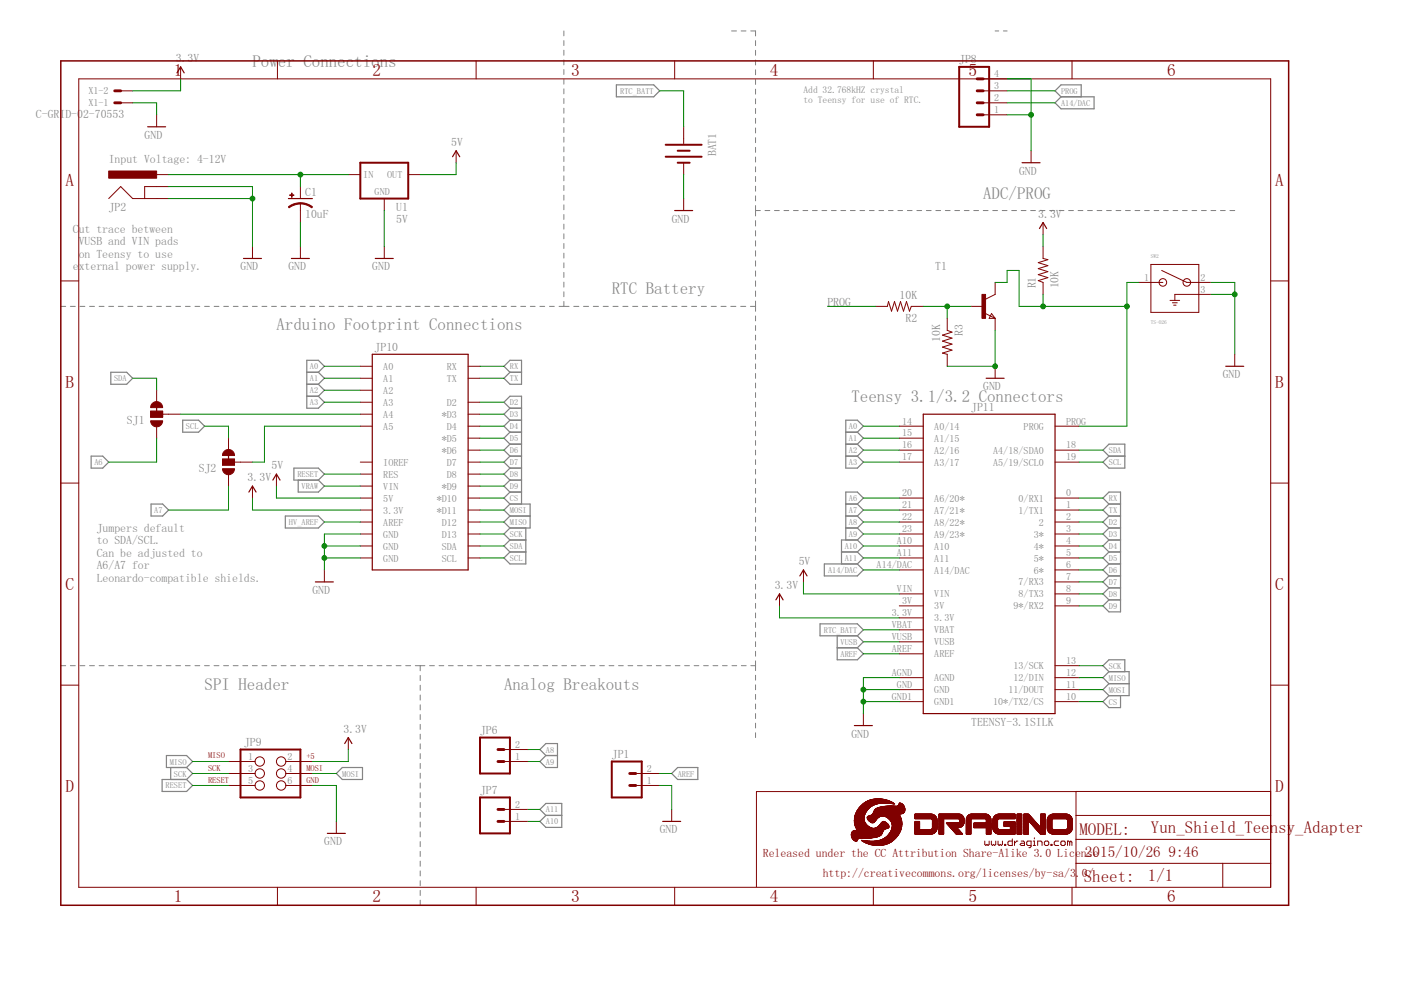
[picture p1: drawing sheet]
<svg xmlns="http://www.w3.org/2000/svg" width="297mm" height="210mm" viewBox="0 0 297 210" stroke-linecap="round" stroke-linejoin="round" font-family="sans-serif">
<defs><g id="words">
<g font-size="3.7" fill="#800000">
<text x="36.8" y="16.1">1</text>
<text x="79" y="16.1">2</text>
<text x="121.1" y="16.1">3</text>
<text x="163.2" y="16.1">4</text>
<text x="205.3" y="16.1">5</text>
<text x="247.4" y="16.1">6</text>
<text x="13.9" y="39.4">A</text>
<text x="270.4" y="39.4">A</text>
<text x="13.9" y="82.3">B</text>
<text x="270.4" y="82.3">B</text>
<text x="13.9" y="125.1">C</text>
<text x="270.4" y="125.1">C</text>
<text x="13.9" y="168">D</text>
<text x="270.4" y="168">D</text>
<text x="36.8" y="191.3">1</text>
<text x="79" y="191.3">2</text>
<text x="121.1" y="191.3">3</text>
<text x="163.2" y="191.3">4</text>
<text x="205.3" y="191.3">5</text>
<text x="247.4" y="191.3">6</text>
</g>
<g font-size="3.6" fill="#808080">
<text x="53.5" y="14.2">Pow</text>
<text x="58.9" y="14.2">er Connections</text>
<text x="208.4" y="42.1">ADC/PROG</text>
<text x="129.7" y="62.4">RTC Battery</text>
<text x="58.6" y="70">Arduino Footprint Connections</text>
<text x="180.5" y="85.3">Teensy 3.1/3.2 Connectors</text>
<text x="43.4" y="146.2">SPI Header</text>
<text x="106.9" y="146.2">Analog Breakouts</text>
</g>
<g font-size="3.6" fill="#800000">
<text x="228.9" y="176.9">MODEL:</text>
<text x="244" y="176.7">Yun_Shield_Teensy_Adapter</text>
<text x="229.8" y="187">Sheet:</text>
<text x="243.4" y="186.9">1/1</text>
</g>
<g font-size="3.2" fill="#800000">
<text x="230" y="181.8">2015/10/26</text>
<text x="247.7" y="181.8">9:46</text>
</g>
<g font-size="2.5" fill="#808080">
<text x="37.3" y="13.2">3.3V</text>
<text x="203.4" y="13.4">JP8</text>
<text x="7.6" y="25">C-GRID-02-70553</text>
<text x="30.7" y="29.4">GND</text>
<text x="23" y="34.5">Input Voltage: 4-12V</text>
<text x="95.7" y="30.9">5V</text>
<text x="151.8" y="33.1" transform="rotate(-90 151.8 33.1)">BAT1</text>
<text x="64.7" y="41.5">C1</text>
<text x="216.1" y="37">GND</text>
<text x="23" y="44.6">JP2</text>
<text x="64.7" y="46.3">10uF</text>
<text x="84" y="47.2">5V</text>
<text x="84" y="44.6">U1</text>
<text x="142.4" y="47.2">GND</text>
<text x="220.1" y="46.2">3.3V</text>
<text x="15.4" y="49.3">Cut trace between</text>
<text x="16.7" y="52">VUSB and VIN pads</text>
<text x="15.4" y="57.3">external power supply.</text>
<text x="16.7" y="54.7">on Teensy to use</text>
<text x="51" y="57.3">GND</text>
<text x="61.1" y="57.3">GND</text>
<text x="78.9" y="57.3">GND</text>
<text x="198.3" y="57.3">T1</text>
<text x="175.4" y="65">PROG</text>
<text x="190.7" y="63.4">10K</text>
<text x="219.6" y="61.2" transform="rotate(-90 219.6 61.2)">R1</text>
<text x="224.4" y="61.2" transform="rotate(-90 224.4 61.2)">10K</text>
<text x="192" y="68.2">R2</text>
<text x="204.1" y="71.3" transform="rotate(-90 204.1 71.3)">R3</text>
<text x="79.4" y="74.4">JP10</text>
<text x="199.3" y="72.5" transform="rotate(-90 199.3 72.5)">10K</text>
<text x="208.4" y="82.7">GND</text>
<text x="259.2" y="80.2">GND</text>
<text x="26.9" y="90">SJ1</text>
<text x="205.9" y="87.1">JP11</text>
<text x="42.2" y="100.1">SJ2</text>
<text x="57.6" y="99.5">5V</text>
<text x="52.5" y="102">3.3V</text>
<text x="20.5" y="112.7">Jumpers default</text>
<text x="20.5" y="115.4">to SDA/SCL.</text>
<text x="20.5" y="118">Can be adjusted to</text>
<text x="169.3" y="119.8">5V</text>
<text x="20.5" y="120.7">A6/A7 for</text>
<text x="20.5" y="123.4">Leonardo-compatible shields.</text>
<text x="66.2" y="125.9">GND</text>
<text x="164.3" y="124.9">3.3V</text>
<text x="72.8" y="155.4">3.3V</text>
<text x="101.8" y="155.6">JP6</text>
<text x="205.9" y="153.8">TEENSY-3.1SILK</text>
<text x="51.7" y="158.2">JP9</text>
<text x="129.7" y="160.7">JP1</text>
<text x="180.5" y="156.4">GND</text>
<text x="101.8" y="168.3">JP7</text>
<text x="68.8" y="179.2">GND</text>
<text x="139.9" y="176.7">GND</text>
</g>
<g font-size="2.5" fill="#800000">
<text x="161.7" y="181.8">Released under the CC Attribution Share-Alike 3.0 License</text>
<text x="174.4" y="185.9">http://creativecommons.org/licenses/by-sa/3.0/</text>
</g>
<g font-size="2.1" fill="#808080">
<text x="210.8" y="16.4">4</text>
<text x="18.7" y="20">X1-2</text>
<text x="18.7" y="22.6">X1-1</text>
<text x="210.8" y="24">1</text>
<text x="210.8" y="21.4">2</text>
<text x="210.8" y="18.9">3</text>
<text x="77" y="37.7">IN</text>
<text x="79.4" y="41.3">GND</text>
<text x="82.1" y="37.7">OUT</text>
<text x="242.6" y="59.5">1</text>
<text x="254.5" y="59.5">2</text>
<text x="254.5" y="62.1">3</text>
<text x="81.3" y="78.4">A0</text>
<text x="81.3" y="81">A1</text>
<text x="81.3" y="83.5">A2</text>
<text x="94.7" y="78.4">RX</text>
<text x="94.7" y="81">TX</text>
<text x="81.3" y="86">A3</text>
<text x="81.3" y="88.6">A4</text>
<text x="93.7" y="88.6">*D3</text>
<text x="94.7" y="86">D2</text>
<text x="81.3" y="91.1">A5</text>
<text x="93.7" y="93.7">*D5</text>
<text x="94.7" y="91.1">D4</text>
<text x="191.3" y="90">14</text>
<text x="191.3" y="92.5">15</text>
<text x="191.3" y="95.1">16</text>
<text x="198.1" y="91.1">A0/14</text>
<text x="198.1" y="93.7">A1/15</text>
<text x="217" y="91.1">PROG</text>
<text x="226" y="95.1">18</text>
<text x="226" y="90">PROG</text>
<text x="81.3" y="101.3">RES</text>
<text x="81.3" y="98.7">IOREF</text>
<text x="93.7" y="96.2">*D6</text>
<text x="94.7" y="98.7">D7</text>
<text x="94.7" y="101.3">D8</text>
<text x="191.3" y="97.6">17</text>
<text x="198.1" y="96.2">A2/16</text>
<text x="198.1" y="98.7">A3/17</text>
<text x="210.6" y="96.2">A4/18/SDA0</text>
<text x="210.6" y="98.7">A5/19/SCL0</text>
<text x="226" y="97.6">19</text>
<text x="81.3" y="103.8">VIN</text>
<text x="81.3" y="106.4">5V</text>
<text x="92.6" y="106.4">*D10</text>
<text x="93.7" y="103.8">*D9</text>
<text x="191.3" y="105.2">20</text>
<text x="191.3" y="107.8">21</text>
<text x="198.1" y="106.4">A6/20*</text>
<text x="216" y="106.4">0/RX1</text>
<text x="226" y="107.8">1</text>
<text x="226" y="105.2">0</text>
<text x="81.3" y="111.4">AREF</text>
<text x="81.3" y="114">GND</text>
<text x="81.3" y="108.9">3.3V</text>
<text x="92.6" y="108.9">*D11</text>
<text x="93.7" y="111.4">D12</text>
<text x="93.7" y="114">D13</text>
<text x="191.3" y="110.3">22</text>
<text x="191.3" y="112.9">23</text>
<text x="198.1" y="108.9">A7/21*</text>
<text x="198.1" y="111.4">A8/22*</text>
<text x="198.1" y="114">A9/23*</text>
<text x="216" y="108.9">1/TX1</text>
<text x="219.2" y="114">3*</text>
<text x="220.3" y="111.4">2</text>
<text x="226" y="112.9">3</text>
<text x="226" y="110.3">2</text>
<text x="81.3" y="116.5">GND</text>
<text x="81.3" y="119.1">GND</text>
<text x="93.7" y="116.5">SDA</text>
<text x="93.7" y="119.1">SCL</text>
<text x="190.2" y="115.4">A10</text>
<text x="190.2" y="117.9">A11</text>
<text x="198.1" y="116.5">A10</text>
<text x="198.1" y="119.1">A11</text>
<text x="219.2" y="119.1">5*</text>
<text x="219.2" y="116.5">4*</text>
<text x="226" y="117.9">5</text>
<text x="226" y="115.4">4</text>
<text x="185.9" y="120.5">A14/DAC</text>
<text x="190.2" y="125.6">VIN</text>
<text x="198.1" y="121.6">A14/DAC</text>
<text x="216" y="124.1">7/RX3</text>
<text x="219.2" y="121.6">6*</text>
<text x="226" y="125.6">8</text>
<text x="226" y="123">7</text>
<text x="226" y="120.5">6</text>
<text x="189.1" y="130.6">3.3V</text>
<text x="191.3" y="128.1">3V</text>
<text x="198.1" y="131.8">3.3V</text>
<text x="198.1" y="129.2">3V</text>
<text x="198.1" y="126.7">VIN</text>
<text x="214.9" y="129.2">9*/RX2</text>
<text x="216" y="126.7">8/TX3</text>
<text x="226" y="128.1">9</text>
<text x="189.1" y="133.2">VBAT</text>
<text x="189.1" y="135.7">VUSB</text>
<text x="198.1" y="134.3">VBAT</text>
<text x="198.1" y="136.8">VUSB</text>
<text x="189.1" y="143.3">AGND</text>
<text x="189.1" y="138.3">AREF</text>
<text x="198.1" y="139.4">AREF</text>
<text x="214.9" y="141.9">13/SCK</text>
<text x="226" y="143.3">12</text>
<text x="226" y="140.8">13</text>
<text x="189.1" y="148.4">GND1</text>
<text x="190.2" y="145.9">GND</text>
<text x="198.1" y="149.5">GND1</text>
<text x="198.1" y="147">GND</text>
<text x="198.1" y="144.5">AGND</text>
<text x="210.6" y="149.5">10*/TX2/CS</text>
<text x="213.8" y="147">11/DOUT</text>
<text x="214.9" y="144.5">12/DIN</text>
<text x="226" y="148.4">10</text>
<text x="226" y="145.9">11</text>
<text x="52.6" y="161.1">1</text>
<text x="60.9" y="161.1">2</text>
<text x="109.2" y="161.1">1</text>
<text x="109.2" y="158.6">2</text>
<text x="52.6" y="163.6">3</text>
<text x="52.6" y="166.2">5</text>
<text x="60.9" y="163.6">4</text>
<text x="60.9" y="166.2">6</text>
<text x="137.1" y="166.2">1</text>
<text x="137.1" y="163.6">2</text>
<text x="109.2" y="173.8">1</text>
<text x="109.2" y="171.3">2</text>
</g>
<g font-size="2" fill="#808080">
<text x="170.4" y="19.7">Add 32.768kHZ crystal</text>
<text x="170.4" y="21.8">to Teensy for use of RTC.</text>
</g>
<g font-size="1.8" fill="#808080">
<text x="131.5" y="19.9">RTC_BATT</text>
<text x="225" y="19.9">PROG</text>
<text x="225" y="22.4">A14/DAC</text>
<text x="24.2" y="80.8">SDA</text>
<text x="65.7" y="78.3">A0</text>
<text x="65.7" y="80.8">A1</text>
<text x="65.7" y="83.4">A2</text>
<text x="108.1" y="78.3">RX</text>
<text x="108.1" y="80.8">TX</text>
<text x="65.7" y="85.9">A3</text>
<text x="108.1" y="85.9">D2</text>
<text x="108.1" y="88.5">D3</text>
<text x="39.4" y="91">SCL</text>
<text x="108.1" y="91">D4</text>
<text x="108.1" y="93.5">D5</text>
<text x="180" y="91">A0</text>
<text x="180" y="93.5">A1</text>
<text x="20" y="98.6">A6</text>
<text x="63" y="101.2">RESET</text>
<text x="108.1" y="96.1">D6</text>
<text x="108.1" y="98.6">D7</text>
<text x="108.1" y="101.2">D8</text>
<text x="180" y="96.1">A2</text>
<text x="180" y="98.6">A3</text>
<text x="235.1" y="98.6">SCL</text>
<text x="235.1" y="96.1">SDA</text>
<text x="63.9" y="103.7">VRAW</text>
<text x="108.1" y="106.2">CS</text>
<text x="108.1" y="103.7">D9</text>
<text x="180" y="106.2">A6</text>
<text x="235.1" y="106.2">RX</text>
<text x="32.7" y="108.8">A7</text>
<text x="61.3" y="111.3">HV_AREF</text>
<text x="108.1" y="108.8">MOSI</text>
<text x="108.1" y="113.9">SCK</text>
<text x="108.1" y="111.3">MISO</text>
<text x="180" y="111.3">A8</text>
<text x="180" y="113.9">A9</text>
<text x="180" y="108.8">A7</text>
<text x="235.1" y="108.8">TX</text>
<text x="235.1" y="111.3">D2</text>
<text x="235.1" y="113.9">D3</text>
<text x="108.1" y="118.9">SCL</text>
<text x="108.1" y="116.4">SDA</text>
<text x="179.1" y="116.4">A10</text>
<text x="179.1" y="118.9">A11</text>
<text x="235.1" y="116.4">D4</text>
<text x="235.1" y="118.9">D5</text>
<text x="175.6" y="121.5">A14/DAC</text>
<text x="235.1" y="121.5">D6</text>
<text x="235.1" y="124">D7</text>
<text x="235.1" y="126.5">D8</text>
<text x="235.1" y="129.1">D9</text>
<text x="174.7" y="134.2">RTC_BATT</text>
<text x="178.2" y="136.7">VUSB</text>
<text x="178.2" y="139.2">AREF</text>
<text x="235.1" y="141.8">SCK</text>
<text x="235.1" y="146.9">MOSI</text>
<text x="235.1" y="144.3">MISO</text>
<text x="235.1" y="149.4">CS</text>
<text x="115.7" y="159.6">A8</text>
<text x="35.1" y="167.2">RESET</text>
<text x="36" y="162.1">MISO</text>
<text x="36.9" y="164.6">SCK</text>
<text x="72.6" y="164.6">MOSI</text>
<text x="115.7" y="162.1">A9</text>
<text x="143.7" y="164.6">AREF</text>
<text x="115.7" y="172.3">A11</text>
<text x="115.7" y="174.8">A10</text>
</g>
<g font-size="1.8" fill="#800000">
<text x="44.1" y="160.7">MISO</text>
<text x="65" y="161">+5</text>
<text x="44.1" y="166">RESET</text>
<text x="44.1" y="163.5">SCK</text>
<text x="65" y="163.4">MOSI</text>
<text x="65" y="166">GND</text>
</g>
<g font-size="1.1" fill="#808080">
<text x="244" y="54.8">SW2</text>
<text x="244" y="68.8">TS-026</text>
</g>
</g></defs>
<g fill="none" stroke="#808080" stroke-width=".21">
<path d="M119.5 6.6v1M119.5 8.6v1.1M119.5 10.6v1.1M119.5 12.7v1.1M119.5 14.8v1M119.5 16.8v1M119.5 18.8v1.1M155.1 6.6h1M157.1 6.6h1.1M159.2 6.6h1v1M160.2 8.6v1.1M160.2 10.7v1"/>
<path d="M160.2 12.7v1.1M160.2 14.8v1.1M160.2 16.8v1.1M160.2 18.9v1.1M211 6.6h.8M212.7 6.6h.8M119.5 20.9v1M119.5 22.9v1.1M119.5 25v1M119.5 27.1v1M119.5 29.1v1M119.5 31.1v1.1"/>
<path d="M119.5 33.2v1M119.5 35.2v1.1M119.5 37.3v1M119.5 39.3v1.1M160.2 21v1M160.2 23v1.1M160.2 25.1v1M160.2 27.1v1.1M160.2 29.2v1M160.2 31.2v1.1M160.2 33.3v1.1M160.2 35.4v1"/>
<path d="M160.2 37.4v1.1M160.2 39.5v1M119.5 41.4v1M119.5 43.4v1.1M119.5 45.5v1M119.5 47.5v1.1M119.5 49.6v1M119.5 51.6v1.1M119.5 53.7v1M119.5 55.7v1.1M119.5 57.8v1M119.5 59.8v1.1"/>
<path d="M160.2 41.5v1.1M160.2 43.6v2.2M160.2 46.8v1.1M160.2 48.9v1.1M160.2 51.1v1.1M160.2 53.2v1.1M160.2 55.3v1.1M160.2 57.4v1.2M160.2 59.6v1.1M160.2 44.6h1M162.2 44.6h1M164.2 44.6h1"/>
<path d="M166.2 44.6h1M168.2 44.6h1M170.2 44.6h1.1M172.3 44.6h1M174.3 44.6h1M176.3 44.6h1M178.3 44.6h1M180.3 44.6h1M182.3 44.6h1M184.3 44.6h1M186.4 44.6h.9M188.4 44.6h1"/>
<path d="M190.4 44.6h1M192.4 44.6h1M194.4 44.6h1M196.4 44.6h1M198.4 44.6h1M200.4 44.6h1M202.4 44.6h1.1M204.4 44.6h1.1M206.5 44.6h1M208.5 44.6h1M210.5 44.6h1M212.5 44.6h1"/>
<path d="M214.5 44.6h1M216.5 44.6h1M218.5 44.6h1M220.5 44.6h1.1M222.5 44.6h1.1M224.6 44.6h1M226.6 44.6h1M228.6 44.6h1M230.6 44.6h1M232.6 44.6h1M234.6 44.6h1M236.6 44.6h1"/>
<path d="M238.6 44.6h1M240.6 44.6h1.1M242.7 44.6h1M244.7 44.6h1M246.7 44.6h1M248.7 44.6h1M250.7 44.6h1M252.7 44.6h1M254.7 44.6h1.1M256.8 44.6h1M258.8 44.6h1M260.8 44.6h1"/>
<path d="M12.9 65h1M14.9 65h1.1M17 65h1M19 65h1M21 65h1.1M23.1 65h1M25.1 65h1M27.1 65h1.1M29.1 65h1.1M31.2 65h1M33.2 65h1M35.2 65h1.1"/>
<path d="M37.3 65h1M39.3 65h1M41.3 65h1.1M43.4 65h1M45.4 65h1M47.4 65h1.1M49.5 65h1M51.5 65h1M53.5 65h1M55.5 65h1.1M57.6 65h1M59.6 65h1"/>
<path d="M61.6 65h1.1M63.7 65h1M65.7 65h1M67.7 65h1.1M69.8 65h1M71.8 65h1M73.8 65h1.1M75.9 65h1M77.9 65h1M79.9 65h1.1M82 65h1M84 65h1"/>
<path d="M86 65h1.1M88.1 65h1M90.1 65h1M92.1 65h1.1M94.1 65h1.1M96.2 65h1M98.2 65h1.1M100.2 65h1.1M102.3 65h1M104.3 65h1M106.3 65h1.1M108.4 65h1"/>
<path d="M110.4 65h1M112.4 65h1.1M114.5 65h1M116.5 65h1M118.5 65h2.1M119.5 61.9v1M119.5 63.9v1.1M121.6 65h1.1M123.7 65h1.1M125.8 65h1.1M127.9 65h1.1M130 65h1"/>
<path d="M132.1 65h1M134.1 65h1.1M136.2 65h1.1M138.3 65h1.1M140.4 65h1.1M142.5 65h1M144.5 65h1.1M146.6 65h1.1M148.7 65h1.1M150.8 65h1.1M152.9 65h1M154.9 65h1.1"/>
<path d="M157 65h1.1M159.1 65h1.1M160.2 61.7v1.1M160.2 63.8v2.2M160.2 67v1M160.2 69v1.1M160.2 71.1v1M160.2 73.1v1M160.2 75.1v1.1M160.2 77.2v1M160.2 79.2v1M160.2 81.2v1.1"/>
<path d="M160.2 83.2v1.1M160.2 85.3v1M160.2 87.3v1M160.2 89.3v1.1M160.2 91.4v1M160.2 93.4v1M160.2 95.4v1.1M160.2 97.5v1M160.2 99.5v1M160.2 101.5v1.1M160.2 103.5v1.1M160.2 105.6v1"/>
<path d="M160.2 107.6v1M160.2 109.6v1.1M160.2 111.7v1M160.2 113.7v1M160.2 115.7v1.1M160.2 117.8v1M160.2 119.8v1M160.2 121.8v1.1M160.2 123.9v1M160.2 125.9v1M160.2 127.9v1.1M160.2 130v1"/>
<path d="M160.2 132v1M160.2 134v1.1M160.2 136.1v1M160.2 138.1v1M12.9 141.1h1M14.9 141.1h1.1M17 141.1h1M19 141.1h1M21 141.1h1.1M23.1 141.1h1M25.1 141.1h1M27.1 141.1h1.1"/>
<path d="M29.1 141.1h1.1M31.2 141.1h1M33.2 141.1h1M35.2 141.1h1.1M37.3 141.1h1M39.3 141.1h1M41.3 141.1h1.1M43.4 141.1h1M45.4 141.1h1M47.4 141.1h1.1M49.4 141.1h1.1M51.5 141.1h1"/>
<path d="M53.5 141.1h1M55.5 141.1h1.1M57.6 141.1h1M59.6 141.1h1M61.6 141.1h1.1M63.7 141.1h1M65.7 141.1h1M67.7 141.1h1.1M69.8 141.1h1M71.8 141.1h1M73.8 141.1h1.1M75.9 141.1h1"/>
<path d="M77.9 141.1h1M79.9 141.1h1.1M82 141.1h1M84 141.1h1M86 141.1h1.1M88.1 141.1h2M89.1 141.1v1.1M89.1 143.2v1.1M89.1 145.3v1.1M89.1 147.4v1M89.1 149.4v1.1M89.1 151.5v1.1"/>
<path d="M89.1 153.6v1M89.1 155.7v1M89.1 157.7v1.1M89.1 159.8v1.1M91.1 141.1h1M93.1 141.1h1M95.1 141.1h1M97.1 141.1h1M99.1 141.1h1M101.1 141.1h1M103.1 141.1h1M105.1 141.1h1"/>
<path d="M107.1 141.1h1M109.1 141.1h1M111.1 141.1h1M113.1 141.1h1M115.1 141.1h1M117.1 141.1h1M119.1 141.1h1M121.1 141.1h1M123.1 141.1h1M125.1 141.1h1M127.1 141.1h1M129.1 141.1h1.1"/>
<path d="M131.1 141.1h1M133.2 141.1h1M135.1 141.1h1.1M137.2 141.1h1M139.1 141.1h1.1M141.2 141.1h1M143.2 141.1h1M145.2 141.1h1M147.2 141.1h1M149.2 141.1h1M151.2 141.1h1M153.2 141.1h1"/>
<path d="M155.2 141.1h1M157.2 141.1h1M159.2 141.1h1M160.2 140.1v2.1M160.2 143.2v1M160.2 145.2v1M160.2 147.2v1.1M160.2 149.3v1M160.2 151.3v1M160.2 153.3v1M160.2 155.4v1M89.1 161.9v1"/>
<path d="M89.1 163.9v1.1M89.1 166v1.1M89.1 168.1v1M89.1 170.2v1M89.1 172.2v1.1M89.1 174.3v1.1M89.1 176.4v1M89.1 178.4v1.1M89.1 180.5v1.1M89.1 182.6v1.1M89.1 184.7v1M89.1 186.7v1.1"/>
<path d="M89.1 188.8v1.1M89.1 190.9v1"/>
</g>
<g fill="none" stroke="#808080" stroke-width=".25">
<path d="M130.7 18h7.9l1.3 1.3-1.3 1.2h-7.9zM225 20.5h7v2.6h-7l-1.3-1.3zM225 20.5l-1.3-1.2 1.3-1.3h4.2v2.5M23.5 78.9h3.4l1.2 1.3-1.2 1.3h-3.4zM65 78.9h2.5M67.5 78.9l1.3-1.2-1.3-1.3h-2.5v10.2h2.5l1.3-1.3-1.3-1.3M67.5 78.9l1.3 1.3-1.3 1.3M106.8 77.7l1.3-1.3h2.5v5.1h-2.5l-1.3-1.3 1.3-1.3zM108.1 78.9h2.5M19.3 96.7h2.5l1.3 1.3-1.3 1.3h-2.5zM38.7 89.1h3.4l1.3 1.3-1.3 1.2h-3.4zM62.3 99.3h5.2l1.3 1.2-1.3 1.3h-5.2z"/>
<path d="M65 81.5h2.5M65 84h2.5M67.5 81.5l1.3 1.2-1.3 1.3M108.1 96.7h2.5M108.1 99.3h2.5M108.1 91.6h2.5M108.1 89.1h2.5M108.1 94.2h2.5M108.1 86.6l-1.3-1.3 1.3-1.3h2.5v22.9M108.1 99.3l-1.3 1.2 1.3 1.3M108.1 86.6h2.5M108.1 86.6l-1.3 1.2 1.3 1.3"/>
<path d="M108.1 89.1l-1.3 1.3 1.3 1.2M108.1 91.6l-1.3 1.3 1.3 1.3M108.1 94.2l-1.3 1.2 1.3 1.3M108.1 96.7l-1.3 1.3 1.3 1.3M179.3 96.7h2.5M179.3 91.6h2.5M179.3 94.2h2.5M181.8 91.6l1.2-1.2-1.2-1.3h-2.5v10.2h2.5l1.2-1.3-1.2-1.3M181.8 91.6l1.2 1.3-1.2 1.3M181.8 94.2l1.2 1.2-1.2 1.3M233.8 95.4l1.3-1.2h3.4v5.1h-3.4l-1.3-1.3 1.3-1.3zM235.1 96.7h3.4"/>
<path d="M32 106.9h2.5l1.3 1.2-1.3 1.3h-2.5zM60.5 109.4h7l1.3 1.3-1.3 1.3h-7zM63.2 101.8v2.5h4.3l1.3-1.2-1.3-1.3M108.1 117h3.4M108.1 114.5l-1.3 1.3 1.3 1.2M108.1 114.5h3.4M108.1 104.3h2.5M108.1 106.9h4.3v5.1h-4.3M108.1 109.4h4.3M108.1 101.8h2.5M108.1 106.9l-1.3 1.2 1.3 1.3M108.1 112l-1.3 1.2 1.3 1.3"/>
<path d="M108.1 109.4l-1.3 1.3 1.3 1.3M108.1 104.3l-1.3 1.3 1.3 1.3M108.1 101.8l-1.3 1.3 1.3 1.2M111.5 112v7.6h-3.4l-1.3-1.3 1.3-1.3M174.8 119.6h7l1.2 1.2-1.2 1.3h-7zM178.4 117h3.4M179.3 106.9h2.5M179.3 109.4h2.5M179.3 112h2.5M181.8 114.5h-3.4v5.1M181.8 106.9l1.2-1.3-1.2-1.3h-2.5v10.2M181.8 114.5l1.2 1.3-1.2 1.2"/>
<path d="M181.8 117l1.2 1.3-1.2 1.3M181.8 109.4l1.2 1.3-1.2 1.3M181.8 112l1.2 1.2-1.2 1.3M181.8 106.9l1.2 1.2-1.2 1.3M235.1 117h2.5M235.1 119.6h2.5M235.1 114.5h2.5M235.1 106.9l-1.3-1.3 1.3-1.3h2.5v25.4h-2.5l-1.3-1.2 1.3-1.3M235.1 106.9h2.5M235.1 106.9l-1.3 1.2 1.3 1.3M235.1 109.4h2.5M235.1 112h2.5"/>
<path d="M235.1 109.4l-1.3 1.3 1.3 1.3M235.1 112l-1.3 1.2 1.3 1.3M235.1 114.5l-1.3 1.3 1.3 1.2M235.1 117l-1.3 1.3 1.3 1.3M235.1 119.6l-1.3 1.2 1.3 1.3M173.9 132.3h7.9l1.2 1.2-1.2 1.3h-7.9zM177.5 134.8v5.1h4.3l1.2-1.3-1.2-1.2M177.5 137.4h4.3M181.8 134.8l1.2 1.3-1.2 1.3M235.1 122.1h2.5M235.1 122.1l-1.3 1.3 1.3 1.3M235.1 124.7h2.5"/>
<path d="M235.1 124.7l-1.3 1.2 1.3 1.3M235.1 127.2h2.5M114.5 158.9l1.2-1.3h2.5v5.1h-2.5l-1.2-1.2 1.2-1.3zM235.1 142.4l-1.3-1.3 1.3-1.2h3.4v2.5M235.1 147.5l-1.3 1.3 1.3 1.2h2.5v-2.5M235.1 144.9l-1.3 1.3 1.3 1.3M235.1 144.9h4.3M235.1 142.4h4.3v5.1h-4.3M235.1 142.4l-1.3 1.3 1.3 1.2M34.4 165.3h5.2l1.2 1.2-1.2 1.3h-5.2zM35.3 160.2h4.3l1.2 1.3-1.2 1.2h-4.3zM36.2 162.7v2.6"/>
<path d="M39.6 162.7l1.2 1.3-1.2 1.3M71.3 164l1.3-1.3h4.3v2.6h-4.3zM114.5 171.6l1.2-1.3h3.4v5.1h-3.4l-1.2-1.2 1.2-1.3zM115.7 172.9h3.4M115.7 160.2h2.5M142.4 164l1.3-1.3h4.3v2.6h-4.3z"/>
</g>
<g fill="none" stroke="#800000" stroke-width=".25">
<path d="M37.5 15.5l.8-1.3 .8 1.3M31.3 26.9h3.8M95.9 33.2l.8-1.2 .8 1.2M216.7 34.5h3.8M51.6 54.8h3.8M61.2 42.1h5M61.8 54.8h3.8M79.6 54.8h3.8M143 44.6h3.9M220.4 48.5l.7-1.3 .8 1.3M78.9 75.1h20.4v45.7h-20.4zM259.9 77.7h3.8"/>
<path d="M33.2 85.3v2.5M48.5 95.4v2.6M195.7 87.8h28v63.5h-28zM209.1 80.2h3.8M52.8 104.3l.7-1.2 .8 1.2M57.8 101.8l.8-1.3 .8 1.3M66.9 123.4h3.8M164.5 127.2l.8-1.3 .7 1.3M169.6 122.1l.7-1.3 .8 1.3M73.1 157.6l.8-1.2 .7 1.2M181.1 153.8h3.9M69.4 176.7h3.8"/>
<path d="M140.5 174.2h3.8"/>
</g>
<g fill="none" stroke="#800000" stroke-width=".21">
<path d="M16.7 16.7h252.7v171.4h-252.7zM25.6 19.3h2.5M38.3 14.2v2.5M58.8 12.9v3.8M100.9 12.9v3.8M143 12.9v3.8M185.2 12.9v3.8M208.4 19.3h5.1M227.3 12.9v3.8M25.6 21.8h2.5M33.2 24.3v2.6M33.2 37h2.6"/>
<path d="M35.8 39.6h-5.1v2.5M63.7 39.6v2.5M73.9 37h2.5M86.6 37h2.5M96.7 32v2.5M144.9 26.9v3.5M144.9 34.5v2.5M208.4 24.3h5.1M208.4 21.8h5.1M218.6 32v2.5M12.9 59.6h3.8M23.1 42.1l2.5-2.5 2.5 2.5h7.7"/>
<path d="M53.5 52.3v2.5M63.7 43.1v4.1M63.7 52.3v2.5M81.5 42.1v2.5M81.5 52.3v2.5M144.9 42.1v2.5M211 59.9v2.5l-2 1M221.1 52.3v2.5l1.1 .3-2.1 .6 2.1 .6-2.1 .7 2.1 .6-2.1 .6 2.1 .7-2.1 .6 1 .4v2.5M221.1 47.2v2.5M241.5 59.9h5M244 56.1h10.2v10.1h-10.2zM246.3 57.3l5.3 2.6h5.1"/>
<path d="M269.4 59.6h3.8M76.4 77.7h2.5M99.3 77.7h2.5M185.6 65h2.5l.3-1.1 .6 2.1 .7-2.1 .6 2.1 .6-2.1 .7 2.1 .6-2.1 .6 2.1 .4-1h2.5M200.8 67.5v2.5l1 .4-2 .7 2 .6-2 .6 2 .7-2 .6 2 .6-2 .7 1 .2v2.6M205.9 65h2.5M209 66.5l2 1M210.2 66.5l.8 1h-1.3zM211 67.5v2.5M211 77.7v2.5M248.1 63.7h2M248.6 64.2h1"/>
<path d="M248.8 64.7h.5M256.7 62.4h-7.6v1.3M261.8 75.1v2.6M31.9 87.2h2.6v1.3h-2.6zM33.2 82.7v2.6M33.2 90.4v2.5M34.5 87.8h3.8M47.2 97.3h2.5v1.3h-2.5zM48.5 92.9v2.5M49.7 98h3.8M76.4 80.2h2.5M76.4 85.3h2.5"/>
<path d="M76.4 87.8h2.5M76.4 90.4h2.5M76.4 98h2.5M76.4 82.7h2.5M99.3 80.2h2.5M99.3 85.3h2.5M99.3 87.8h2.5M99.3 90.4h2.5M99.3 92.9h2.5M99.3 95.4h2.5M99.3 98h2.5M190.7 90.4h5"/>
<path d="M190.7 92.9h5M190.7 95.4h5M190.7 98h5M223.7 90.4h5.1M223.7 95.4h5.1M223.7 98h5.1M12.9 102.4h3.8M48.5 100.5v2.6M53.5 103.1v2.5M58.6 100.5v2.6M76.4 100.5h2.5M76.4 103.1h2.5"/>
<path d="M76.4 105.6h2.5M76.4 108.1h2.5M76.4 110.7h2.5M76.4 113.2h2.5M76.4 115.8h2.5M76.4 118.3h2.5M99.3 100.5h2.5M99.3 103.1h2.5M99.3 105.6h2.5M99.3 108.1h2.5M99.3 110.7h2.5M99.3 113.2h2.5"/>
<path d="M99.3 115.8h2.5M99.3 118.3h2.5M190.7 105.6h5M190.7 108.1h5M190.7 110.7h5M190.7 113.2h5M190.7 115.8h5M190.7 118.3h5M223.7 105.6h5.1M223.7 108.1h5.1M223.7 110.7h5.1M223.7 113.2h5.1"/>
<path d="M223.7 115.8h5.1M223.7 118.3h5.1M269.4 102.4h3.8M68.8 120.8v2.6M165.3 125.9v2.6M170.3 120.8v2.6M190.7 133.5h5M190.7 131h5M190.7 128.5h5M190.7 125.9h5M190.7 120.8h5M190.7 138.6h5"/>
<path d="M190.7 136.1h5M223.7 128.5h5.1M223.7 125.9h5.1M223.7 120.8h5.1M223.7 123.4h5.1M12.9 145.3h3.8M73.9 156.4v2.5M106.8 158.9h5.1M183 151.3v2.5M190.7 148.8h5M190.7 146.2h5M190.7 143.7h5"/>
<path d="M223.7 148.8h5.1M223.7 146.2h5.1M223.7 143.7h5.1M223.7 141.1h5.1M269.4 145.3h3.8M48.5 161.5h5.6M48.5 164h5.6M48.5 166.5h5.6M60.6 161.5h5.6M60.6 164h5.6M60.6 166.5h5.6M71.3 174.2v2.5"/>
<path d="M106.8 161.5h5.1M106.8 174.2h5.1M106.8 171.6h5.1M134.8 164h5.1M134.8 166.5h5.1M142.4 171.6v2.6M208.8 178.3v.7l.2 .3 .3-.3 .2 .3 .2-.3v-.7M210.2 178.3v.7l.2 .3 .3-.3 .2 .3 .2-.3v-.7M211.6 178.3v.7l.2 .3 .3-.3 .2 .3 .2-.3v-.7M213 179h.2v.3h-.2zM214.6 177.9v1.4h-.7l-.2-.3v-.4l.2-.3h.7M215.1 178.3v1"/>
<path d="M215.8 178.3h-.2l-.5 .5M216.5 178.3h.5l.2 .3v.7h-.7l-.2-.3 .2-.2h.7M218.6 179.3h-.7l-.2-.3v-.4l.2-.3h.7v1.2l-.5 .2M219.1 179.3h.4M219.1 178.3h.2v1M219.3 177.6v.3M220 179.3v-1h.7l.2 .3v.7M221.4 178.6l.3-.3h.4l.3 .3v.4l-.3 .3h-.4l-.3-.3zM222.8 179h.3v.3h-.3zM224.5 178.3h-.7l-.3 .3v.4l.3 .3h.7M224.9 178.6l.2-.3h.5l.2 .3v.4l-.2 .3h-.5l-.2-.3zM226.8 178.6l.2-.3 .3 .3v.7"/>
<path d="M226.8 178.6l-.5-.3v1M226.8 178.6v.7M228.1 167.8v20.3M228.1 178h41.3M228.1 172.9h41.3M269.4 167.8h-109v20.2M58.8 188.1v3.8M100.9 188.1v3.8M143 188.1v3.8M185.2 188.1v3.8M227.3 188.1v3.8M228.1 183h41.3"/>
<path d="M259.2 183v5.1"/>
<circle cx="246.5" cy="59.9" r=".8"/>
<circle cx="251.6" cy="59.9" r=".8"/>
<circle cx="55.1" cy="166.5" r=".99"/>
<circle cx="55.1" cy="161.5" r=".99"/>
<circle cx="55.1" cy="164" r=".99"/>
<circle cx="59.6" cy="164" r=".99"/>
<circle cx="59.6" cy="166.5" r=".99"/>
<circle cx="59.6" cy="161.5" r=".99"/>
</g>
<path d="M203.4 14.2h6.3v12.7h-6.3zM76.4 34.5h10.2v7.6h-10.2zM141.1 30.7h7.7M141.1 33.2h7.7M143.7 32h2.5M143.7 34.5h2.5M51 158.9h12.7v10.2h-12.7zM101.8 156.4h6.3v7.6h-6.3zM101.8 169.1h6.3v7.6h-6.3zM129.7 161.5h6.4v7.6h-6.4z" fill="none" stroke="#800000" stroke-width=".42"/>
<g fill="#800000" stroke="#800000" stroke-width=".21">
<path d="M32.4 85.5a1.27 1.27 0 0 1 1.3-.2 1.27 1.27 0 0 1 .8 1.1h-2.6l.1-.4z" fill-rule="evenodd"/>
<path d="M31.9 89.2h2.6a1.27 1.27 0 0 1-1.3 1.3 1.27 1.27 0 0 1-1.3-1.3z" fill-rule="evenodd"/>
<path d="M47.6 95.6a1.26 1.26 0 0 1 1.4-.2 1.26 1.26 0 0 1 .7 1.2h-2.5v-.5z" fill-rule="evenodd"/>
<path d="M47.2 99.4h2.5a1.27 1.27 0 0 1-1.2 1.2 1.27 1.27 0 0 1-1.3-1.2z" fill-rule="evenodd"/>
<path d="M63.7 43l1.3 .2 1.3 .7-.2 .2-1.4-.7-1-.2z" fill-rule="evenodd"/>
<path d="M61.2 43.9l1.1-.7 1.4-.2v.2l-1 .2-1.4 .7z" fill-rule="evenodd"/>
</g>
<g fill="#800000" stroke="#800000" stroke-width=".21">
<path d="M31.9 87.2h2.6v1.3h-2.6z"/>
<path d="M47.2 97.3h2.5v1.3h-2.5z"/>
<path d="M23.1 36.3h10.1v1.5h-10.1z"/>
<path d="M61.4 41.3h.9v.1h-.9z"/>
<path d="M61.8 40.9h.1v.9h-.1z"/>
<path d="M185.8 179.2l.8 .1z"/>
<path d="M185.5 179.2h1.4z"/>
<path d="M185.3 179.2h1.7z"/>
<path d="M185.1 179.2h2.1z"/>
<path d="M185 179.1l2.3 .1z"/>
<path d="M184.8 179.1h2.7z"/>
<path d="M184.7 179.1h2.9z"/>
<path d="M184.6 179l3.1 .1z"/>
<path d="M184.5 179l3.3 .1z"/>
<path d="M184.4 179h3.5z"/>
<path d="M184.3 179h3.6z"/>
<path d="M184.3 178.9l3.7 .1z"/>
<path d="M184.2 178.9l3.9 .1z"/>
<path d="M184.1 178.9h4z"/>
<path d="M184 178.9h4.2z"/>
<path d="M184 178.8l4.3 .1z"/>
<path d="M183.9 178.8l4.5 .1z"/>
<path d="M183.8 178.8h4.6z"/>
<path d="M183.7 178.8h4.7z"/>
<path d="M183.7 178.7l4.8 .1z"/>
<path d="M183.6 178.7l4.9 .1z"/>
<path d="M183.6 178.7h5z"/>
<path d="M183.5 178.7h5.1z"/>
<path d="M183.5 178.6l5.2 .1z"/>
<path d="M183.4 178.6h5.3z"/>
<path d="M183.4 178.6h5.4z"/>
<path d="M183.3 178.6h5.5z"/>
<path d="M183.3 178.5l5.6 .1z"/>
<path d="M183.2 178.5l5.7 .1z"/>
<path d="M183.2 178.5h5.8z"/>
<path d="M183.1 178.5h5.9z"/>
<path d="M183.1 178.4l5.9 .1z"/>
<path d="M183 178.4l6.1 .1z"/>
<path d="M183 178.4h6.1z"/>
<path d="M182.9 178.4h6.2z"/>
<path d="M181.5 178.3l.1 .1z"/>
<path d="M182.9 178.3l1.6 .1z"/>
<path d="M185.3 178.3l3.8 .1z"/>
<path d="M181.4 178.3l.3 .1z"/>
<path d="M182.9 178.3l1.1 .1z"/>
<path d="M185.6 178.3l3.6 .1z"/>
<path d="M181.3 178.3h.4z"/>
<path d="M182.8 178.3h.9z"/>
<path d="M185.8 178.3h3.4z"/>
<path d="M182.8 178.3h.7z"/>
<path d="M186 178.3h3.3z"/>
<path d="M181.2 178.2l.5 .1z"/>
<path d="M182.8 178.2l.5 .1z"/>
<path d="M186.1 178.2l3.2 .1z"/>
<path d="M181.1 178.2h.6z"/>
<path d="M182.7 178.2h.4z"/>
<path d="M186.3 178.2h3z"/>
<path d="M182.7 178.2h.2z"/>
<path d="M186.4 178.2h3z"/>
<path d="M186.5 178.2h2.9z"/>
<path d="M181.1 178.1l.6 .1z"/>
<path d="M186.6 178.1l2.8 .1z"/>
<path d="M181 178.1h.7z"/>
<path d="M186.6 178.1h2.8z"/>
<path d="M181 178.1h.8z"/>
<path d="M186.7 178.1h2.8z"/>
<path d="M186.8 178.1h2.7z"/>
<path d="M180.9 178l.9 .1z"/>
<path d="M186.9 178l2.6 .1z"/>
<path d="M180.9 178h.9z"/>
<path d="M187 178h2.6z"/>
<path d="M180.9 177.9l.9 .1z"/>
<path d="M187 177.9l2.6 .1z"/>
<path d="M187.1 177.9l2.5 .1z"/>
<path d="M180.8 177.9h1.1z"/>
<path d="M187.2 177.9h2.5z"/>
<path d="M180.8 177.8l1.1 .1z"/>
<path d="M187.3 177.8l2.4 .1z"/>
<path d="M187.3 177.8l2.5 .1z"/>
<path d="M180.7 177.8h1.3z"/>
<path d="M187.3 177.8h2.5z"/>
<path d="M180.8 177.8h1.2z"/>
<path d="M187.4 177.8h2.4z"/>
<path d="M187.5 177.8h2.3z"/>
<path d="M180.7 177.7l1.4 .1z"/>
<path d="M183.1 177.7l.8 .1z"/>
<path d="M187.5 177.7l2.3 .1z"/>
<path d="M180.7 177.7h1.4z"/>
<path d="M182.7 177.7h1.6z"/>
<path d="M187.5 177.7h2.4z"/>
<path d="M180.7 177.7h1.5z"/>
<path d="M182.4 177.7h2.1z"/>
<path d="M187.6 177.7h2.3z"/>
<path d="M180.7 177.7h4z"/>
<path d="M180.7 177.6l4.2 .1z"/>
<path d="M187.6 177.6l2.3 .1z"/>
<path d="M180.6 177.6h4.4z"/>
<path d="M187.7 177.6h2.3z"/>
<path d="M180.6 177.6h4.6z"/>
<path d="M180.6 177.5l4.8 .1z"/>
<path d="M187.7 177.5l2.3 .1z"/>
<path d="M180.6 177.5l4.9 .1z"/>
<path d="M187.8 177.5l2.2 .1z"/>
<path d="M180.6 177.5h5.1z"/>
<path d="M187.8 177.5h2.3z"/>
<path d="M180.6 177.5h5.2z"/>
<path d="M187.9 177.5h2.2z"/>
<path d="M180.6 177.4l5.3 .1z"/>
<path d="M187.9 177.4l2.2 .1z"/>
<path d="M180.6 177.4l5.4 .1z"/>
<path d="M180.6 177.4h5.5z"/>
<path d="M187.9 177.4h2.2z"/>
<path d="M188 177.4h2.2z"/>
<path d="M180.6 177.3l5.6 .1z"/>
<path d="M188 177.3l2.2 .1z"/>
<path d="M180.5 177.3l5.8 .1z"/>
<path d="M180.6 177.3h5.8z"/>
<path d="M188.1 177.3h2.1z"/>
<path d="M180.5 177.2l5.9 .1z"/>
<path d="M188.1 177.2l2.1 .1z"/>
<path d="M180.5 177.2h6z"/>
<path d="M188.2 177.2h2.1z"/>
<path d="M180.5 177.2h6.1z"/>
<path d="M180.5 177.1l6.1 .1z"/>
<path d="M188.2 177.1l2.1 .1z"/>
<path d="M180.5 177.1l6.2 .1z"/>
<path d="M188.2 177.1l2.2 .1z"/>
<path d="M180.5 177.1h6.2z"/>
<path d="M188.3 177.1h2.1z"/>
<path d="M180.5 177.1h6.3z"/>
<path d="M180.5 177l6.3 .1z"/>
<path d="M188.3 177l2.1 .1z"/>
<path d="M180.5 177h6.3z"/>
<path d="M188.3 177h2.2z"/>
<path d="M188.4 177h2.1z"/>
<path d="M180.5 176.9l6.4 .1z"/>
<path d="M188.4 176.9l2.1 .1z"/>
<path d="M180.5 176.9h6.4z"/>
<path d="M188.4 176.9h2.1z"/>
<path d="M180.5 176.8l6.4 .1z"/>
<path d="M188.5 176.8l2 .1z"/>
<path d="M194 176.8l3.4 .1z"/>
<path d="M199.1 176.8l1 .1z"/>
<path d="M202.7 176.8l1.4 .1z"/>
<path d="M204.9 176.8l.9 .1z"/>
<path d="M209.1 176.8l1 .1z"/>
<path d="M211.8 176.8l3.4 .1z"/>
<path d="M215.6 176.8l1 .1z"/>
<path d="M217.1 176.8l.9 .1z"/>
<path d="M220.6 176.8l1 .1z"/>
<path d="M223.4 176.8l2.6 .1z"/>
<path d="M180.5 176.8h6.4z"/>
<path d="M188.5 176.8h2.1z"/>
<path d="M194 176.8h3.6z"/>
<path d="M199.1 176.8h1z"/>
<path d="M202.7 176.8h1.4z"/>
<path d="M204.9 176.8h.9z"/>
<path d="M209.1 176.8h1z"/>
<path d="M211.6 176.8h3.6z"/>
<path d="M215.6 176.8h1z"/>
<path d="M217.1 176.8h.9z"/>
<path d="M220.6 176.8h1z"/>
<path d="M223.1 176.8h3.2z"/>
<path d="M180.5 176.8h6.5z"/>
<path d="M194 176.8h3.7z"/>
<path d="M211.5 176.8h3.7z"/>
<path d="M223 176.8h3.4z"/>
<path d="M188.6 176.8h2z"/>
<path d="M194 176.8h3.8z"/>
<path d="M202.7 176.8h1.3z"/>
<path d="M211.4 176.8h3.8z"/>
<path d="M222.9 176.8h3.5z"/>
<path d="M180.5 176.7l6.5 .1z"/>
<path d="M188.5 176.7l2.1 .1z"/>
<path d="M194 176.7l3.8 .1z"/>
<path d="M199.1 176.7l1 .1z"/>
<path d="M202.6 176.7l1.4 .1z"/>
<path d="M204.9 176.7l.9 .1z"/>
<path d="M209.1 176.7l1 .1z"/>
<path d="M211.3 176.7l3.9 .1z"/>
<path d="M215.6 176.7l1 .1z"/>
<path d="M217.1 176.7l.9 .1z"/>
<path d="M220.5 176.7l1.1 .1z"/>
<path d="M222.9 176.7l3.6 .1z"/>
<path d="M180.5 176.7h6.5z"/>
<path d="M188.6 176.7h2z"/>
<path d="M194 176.7h3.9z"/>
<path d="M199.1 176.7h1z"/>
<path d="M202.6 176.7h1.4z"/>
<path d="M204.9 176.7h.9z"/>
<path d="M209.1 176.7h1z"/>
<path d="M211.3 176.7h3.9z"/>
<path d="M215.6 176.7h1z"/>
<path d="M217.1 176.7h.9z"/>
<path d="M220.5 176.7h1.1z"/>
<path d="M222.8 176.7h3.7z"/>
<path d="M194 176.7h4z"/>
<path d="M211.2 176.7h4z"/>
<path d="M222.8 176.7h3.8z"/>
<path d="M180.6 176.7h6.4z"/>
<path d="M188.6 176.7h2.1z"/>
<path d="M202.6 176.7h1.3z"/>
<path d="M220.4 176.7h1.2z"/>
<path d="M222.7 176.7h4z"/>
<path d="M180.6 176.6l6.4 .1z"/>
<path d="M188.6 176.6l2 .1z"/>
<path d="M194 176.6l4.1 .1z"/>
<path d="M199.1 176.6l1 .1z"/>
<path d="M202.6 176.6l1.3 .1z"/>
<path d="M204.9 176.6l.9 .1z"/>
<path d="M209.1 176.6l1 .1z"/>
<path d="M211.2 176.6l4 .1z"/>
<path d="M215.6 176.6l1 .1z"/>
<path d="M217.1 176.6l.9 .1z"/>
<path d="M220.4 176.6l1.2 .1z"/>
<path d="M222.7 176.6l4 .1z"/>
<path d="M180.5 176.6l6.5 .1z"/>
<path d="M188.7 176.6l2 .1z"/>
<path d="M202.5 176.6l1.4 .1z"/>
<path d="M211.1 176.6l4.1 .1z"/>
<path d="M222.6 176.6l4.1 .1z"/>
<path d="M180.6 176.6h6.4z"/>
<path d="M188.7 176.6h2z"/>
<path d="M194 176.6h4.1z"/>
<path d="M199.1 176.6h1z"/>
<path d="M202.5 176.6h1.4z"/>
<path d="M204.9 176.6h.9z"/>
<path d="M209.1 176.6h1z"/>
<path d="M211.1 176.6h4.1z"/>
<path d="M215.6 176.6h1z"/>
<path d="M217.1 176.6h.9z"/>
<path d="M220.4 176.6h1.2z"/>
<path d="M222.6 176.6h4.2z"/>
<path d="M202.5 176.6h1.3z"/>
<path d="M180.6 176.5l6.5 .1z"/>
<path d="M188.7 176.5l2 .1z"/>
<path d="M194 176.5l4.2 .1z"/>
<path d="M199.1 176.5l1 .1z"/>
<path d="M202.5 176.5l1.3 .1z"/>
<path d="M204.9 176.5l.9 .1z"/>
<path d="M209.1 176.5l1 .1z"/>
<path d="M211 176.5l4.2 .1z"/>
<path d="M215.6 176.5l1 .1z"/>
<path d="M217.1 176.5l.9 .1z"/>
<path d="M220.3 176.5l1.3 .1z"/>
<path d="M222.5 176.5l4.3 .1z"/>
<path d="M222.5 176.5l4.4 .1z"/>
<path d="M180.6 176.5h6.5z"/>
<path d="M188.7 176.5h2.1z"/>
<path d="M194 176.5h4.2z"/>
<path d="M199.1 176.5h1z"/>
<path d="M202.4 176.5h1.4z"/>
<path d="M204.9 176.5h.9z"/>
<path d="M209.1 176.5h1z"/>
<path d="M210.9 176.5h4.3z"/>
<path d="M215.6 176.5h1z"/>
<path d="M217.1 176.5h.9z"/>
<path d="M220.3 176.5h1.3z"/>
<path d="M222.5 176.5h4.4z"/>
<path d="M180.6 176.4l6.5 .1z"/>
<path d="M188.8 176.4l2 .1z"/>
<path d="M194 176.4l4.3 .1z"/>
<path d="M199.1 176.4l1 .1z"/>
<path d="M202.4 176.4l1.4 .1z"/>
<path d="M204.9 176.4l.9 .1z"/>
<path d="M209.1 176.4l1 .1z"/>
<path d="M210.9 176.4l4.3 .1z"/>
<path d="M215.6 176.4l1 .1z"/>
<path d="M217.1 176.4l.9 .1z"/>
<path d="M220.3 176.4l1.3 .1z"/>
<path d="M222.4 176.4l4.5 .1z"/>
<path d="M180.7 176.4l6.4 .1z"/>
<path d="M188.7 176.4l2.1 .1z"/>
<path d="M202.4 176.4l1.3 .1z"/>
<path d="M180.7 176.4h6.4z"/>
<path d="M188.8 176.4h2z"/>
<path d="M194 176.4h4.3z"/>
<path d="M199.1 176.4h1z"/>
<path d="M202.4 176.4h1.3z"/>
<path d="M204.9 176.4h.9z"/>
<path d="M209.1 176.4h1z"/>
<path d="M210.9 176.4h4.3z"/>
<path d="M215.6 176.4h1z"/>
<path d="M217.1 176.4h.9z"/>
<path d="M220.2 176.4h1.4z"/>
<path d="M222.4 176.4h4.6z"/>
<path d="M180.7 176.4h6.5z"/>
<path d="M194 176.4h4.4z"/>
<path d="M202.3 176.4h1.4z"/>
<path d="M210.8 176.4h4.4z"/>
<path d="M222.3 176.4h4.7z"/>
<path d="M180.7 176.3l6.5 .1z"/>
<path d="M188.8 176.3l2 .1z"/>
<path d="M194 176.3l4.4 .1z"/>
<path d="M199.1 176.3l1 .1z"/>
<path d="M202.3 176.3l1.3 .1z"/>
<path d="M204.9 176.3l.9 .1z"/>
<path d="M209.1 176.3l1 .1z"/>
<path d="M210.8 176.3l4.4 .1z"/>
<path d="M215.6 176.3l1 .1z"/>
<path d="M217.1 176.3l.9 .1z"/>
<path d="M220.2 176.3l1.4 .1z"/>
<path d="M222.3 176.3l4.8 .1z"/>
<path d="M180.7 176.3h6.5z"/>
<path d="M188.8 176.3h2z"/>
<path d="M194 176.3h4.4z"/>
<path d="M199.1 176.3h1z"/>
<path d="M202.3 176.3h1.3z"/>
<path d="M204.9 176.3h.9z"/>
<path d="M209.1 176.3h1z"/>
<path d="M210.8 176.3h4.4z"/>
<path d="M215.6 176.3h1z"/>
<path d="M217.1 176.3h.9z"/>
<path d="M220.1 176.3h1.5z"/>
<path d="M222.3 176.3h4.8z"/>
<path d="M180.8 176.3h6.4z"/>
<path d="M202.2 176.3h1.4z"/>
<path d="M188.9 176.3h2z"/>
<path d="M194 176.3h4.5z"/>
<path d="M210.7 176.3h4.5z"/>
<path d="M222.2 176.3h4.9z"/>
<path d="M180.8 176.2l6.4 .1z"/>
<path d="M188.9 176.2l2 .1z"/>
<path d="M194 176.2l4.5 .1z"/>
<path d="M199.1 176.2l1 .1z"/>
<path d="M202.2 176.2l1.4 .1z"/>
<path d="M204.9 176.2l.9 .1z"/>
<path d="M209.1 176.2l1 .1z"/>
<path d="M210.7 176.2l4.5 .1z"/>
<path d="M215.6 176.2l1 .1z"/>
<path d="M217.1 176.2l.9 .1z"/>
<path d="M220 176.2l1.6 .1z"/>
<path d="M222.2 176.2l4.9 .1z"/>
<path d="M180.9 176.2h6.3z"/>
<path d="M188.9 176.2h2z"/>
<path d="M194 176.2h4.5z"/>
<path d="M199.1 176.2h1z"/>
<path d="M202.2 176.2h1.3z"/>
<path d="M204.9 176.2h.9z"/>
<path d="M209.1 176.2h1z"/>
<path d="M210.7 176.2h4.5z"/>
<path d="M215.6 176.2h1z"/>
<path d="M217.1 176.2h.9z"/>
<path d="M220 176.2h1.6z"/>
<path d="M222.2 176.2h4.9z"/>
<path d="M222.2 176.2h5z"/>
<path d="M181 176.1l6.3 .1z"/>
<path d="M188.9 176.1l2 .1z"/>
<path d="M194 176.1l4.5 .1z"/>
<path d="M199.1 176.1l1 .1z"/>
<path d="M202.1 176.1l1.4 .1z"/>
<path d="M204.9 176.1l.9 .1z"/>
<path d="M209.1 176.1l1 .1z"/>
<path d="M210.7 176.1l4.5 .1z"/>
<path d="M215.6 176.1l1 .1z"/>
<path d="M217.1 176.1l.9 .1z"/>
<path d="M220 176.1l1.6 .1z"/>
<path d="M222.2 176.1l5 .1z"/>
<path d="M181.1 176.1h6.2z"/>
<path d="M188.9 176.1h2z"/>
<path d="M194 176.1h4.5z"/>
<path d="M199.1 176.1h1z"/>
<path d="M202.1 176.1h1.3z"/>
<path d="M204.9 176.1h.9z"/>
<path d="M209.1 176.1h1z"/>
<path d="M210.7 176.1h4.5z"/>
<path d="M215.6 176.1h1z"/>
<path d="M217.1 176.1h.9z"/>
<path d="M219.9 176.1h1.7z"/>
<path d="M222.2 176.1h5z"/>
<path d="M181.2 176.1h6.1z"/>
<path d="M189 176.1h1.9z"/>
<path d="M194 176.1h4.6z"/>
<path d="M181.8 176l5.5 .1z"/>
<path d="M189 176l1.9 .1z"/>
<path d="M194 176l4.6 .1z"/>
<path d="M199.1 176l1 .1z"/>
<path d="M202 176l1.4 .1z"/>
<path d="M204.9 176l.9 .1z"/>
<path d="M209.1 176l1 .1z"/>
<path d="M210.7 176l4.5 .1z"/>
<path d="M215.6 176l1 .1z"/>
<path d="M217.1 176l.9 .1z"/>
<path d="M219.9 176l1.7 .1z"/>
<path d="M222.2 176l5 .1z"/>
<path d="M210.6 176l4.6 .1z"/>
<path d="M222.1 176l5.1 .1z"/>
<path d="M181.8 176h5.5z"/>
<path d="M189 176h2z"/>
<path d="M194 176h4.6z"/>
<path d="M199.1 176h1z"/>
<path d="M202 176h1.3z"/>
<path d="M204.9 176h.9z"/>
<path d="M209.1 176h1z"/>
<path d="M210.6 176h4.6z"/>
<path d="M215.6 176h1z"/>
<path d="M217.1 176h.9z"/>
<path d="M219.9 176h1.7z"/>
<path d="M222.1 176h5.1z"/>
<path d="M219.8 176h1.8z"/>
<path d="M181.7 175.9l5.7 .1z"/>
<path d="M189 175.9l2 .1z"/>
<path d="M194 175.9l4.6 .1z"/>
<path d="M199.1 175.9l1 .1z"/>
<path d="M202 175.9l1.3 .1z"/>
<path d="M204.9 175.9l.9 .1z"/>
<path d="M209.1 175.9l1 .1z"/>
<path d="M210.6 175.9l4.6 .1z"/>
<path d="M215.6 175.9l1 .1z"/>
<path d="M217.1 175.9l.9 .1z"/>
<path d="M219.8 175.9l1.8 .1z"/>
<path d="M222.1 175.9l5.2 .1z"/>
<path d="M201.9 175.9l1.4 .1z"/>
<path d="M181.7 175.9h5.7z"/>
<path d="M189 175.9h2z"/>
<path d="M194 175.9h4.6z"/>
<path d="M199.1 175.9h1z"/>
<path d="M201.9 175.9h1.4z"/>
<path d="M204.9 175.9h.9z"/>
<path d="M209.1 175.9h1z"/>
<path d="M210.6 175.9h4.6z"/>
<path d="M215.6 175.9h1z"/>
<path d="M217.1 175.9h.9z"/>
<path d="M219.8 175.9h1.8z"/>
<path d="M222.1 175.9h5.2z"/>
<path d="M181.7 175.9h5.8z"/>
<path d="M201.9 175.9h1.3z"/>
<path d="M194 175.9h1z"/>
<path d="M197.4 175.9h1.2z"/>
<path d="M201.8 175.9h1.4z"/>
<path d="M210.6 175.9h1.2z"/>
<path d="M214.2 175.9h1z"/>
<path d="M222.1 175.9h1.3z"/>
<path d="M226 175.9h1.3z"/>
<path d="M181.7 175.8l5.8 .1z"/>
<path d="M189 175.8l2 .1z"/>
<path d="M194 175.8l1 .1z"/>
<path d="M197.5 175.8l1.1 .1z"/>
<path d="M199.1 175.8l1 .1z"/>
<path d="M201.8 175.8l1.4 .1z"/>
<path d="M204.9 175.8l.9 .1z"/>
<path d="M209.1 175.8l1 .1z"/>
<path d="M210.6 175.8l1.1 .1z"/>
<path d="M214.2 175.8l1 .1z"/>
<path d="M215.6 175.8l1 .1z"/>
<path d="M217.1 175.8l.9 .1z"/>
<path d="M219.7 175.8l1.9 .1z"/>
<path d="M222.1 175.8l1.1 .1z"/>
<path d="M226.1 175.8l1.2 .1z"/>
<path d="M181.7 175.8h5.9z"/>
<path d="M189.1 175.8h2z"/>
<path d="M194 175.8h1z"/>
<path d="M197.5 175.8h1.1z"/>
<path d="M199.1 175.8h1z"/>
<path d="M201.8 175.8h1.4z"/>
<path d="M204.9 175.8h.9z"/>
<path d="M209.1 175.8h1z"/>
<path d="M210.5 175.8h1.1z"/>
<path d="M214.2 175.8h1z"/>
<path d="M215.6 175.8h1z"/>
<path d="M217.1 175.8h.9z"/>
<path d="M219.7 175.8h1.9z"/>
<path d="M222.1 175.8h1.1z"/>
<path d="M226.2 175.8h1.1z"/>
<path d="M181.6 175.8h6z"/>
<path d="M197.6 175.8h1.1z"/>
<path d="M201.8 175.8h1.3z"/>
<path d="M222 175.8h1.1z"/>
<path d="M181.6 175.7l6.1 .1z"/>
<path d="M189.1 175.7l2 .1z"/>
<path d="M194 175.7l1 .1z"/>
<path d="M197.6 175.7l1 .1z"/>
<path d="M199.1 175.7l1 .1z"/>
<path d="M201.8 175.7l1.3 .1z"/>
<path d="M204.9 175.7l.9 .1z"/>
<path d="M209.1 175.7l1 .1z"/>
<path d="M210.5 175.7l1.1 .1z"/>
<path d="M214.2 175.7l1 .1z"/>
<path d="M215.6 175.7l1 .1z"/>
<path d="M217.1 175.7l.9 .1z"/>
<path d="M219.6 175.7l2 .1z"/>
<path d="M222.1 175.7l1 .1z"/>
<path d="M226.3 175.7l1 .1z"/>
<path d="M181.6 175.7l6.2 .1z"/>
<path d="M197.6 175.7l1.1 .1z"/>
<path d="M201.7 175.7l1.4 .1z"/>
<path d="M222 175.7l1.1 .1z"/>
<path d="M181.6 175.7h6.3z"/>
<path d="M189.1 175.7h2z"/>
<path d="M194 175.7h1z"/>
<path d="M197.6 175.7h1z"/>
<path d="M199.1 175.7h1z"/>
<path d="M201.7 175.7h1.4z"/>
<path d="M204.9 175.7h.9z"/>
<path d="M209.1 175.7h1z"/>
<path d="M210.5 175.7h1.1z"/>
<path d="M214.2 175.7h1z"/>
<path d="M215.6 175.7h1z"/>
<path d="M217.1 175.7h.9z"/>
<path d="M219.6 175.7h2z"/>
<path d="M222 175.7h1.1z"/>
<path d="M226.3 175.7h1z"/>
<path d="M219.5 175.7h2.1z"/>
<path d="M181.6 175.6l6.4 .1z"/>
<path d="M189.1 175.6l2 .1z"/>
<path d="M194 175.6l1 .1z"/>
<path d="M197.7 175.6l.9 .1z"/>
<path d="M199.1 175.6l1 .1z"/>
<path d="M201.7 175.6l1.3 .1z"/>
<path d="M204.9 175.6l.9 .1z"/>
<path d="M209.1 175.6l1 .1z"/>
<path d="M210.5 175.6l1 .1z"/>
<path d="M214.2 175.6l1 .1z"/>
<path d="M215.6 175.6l1 .1z"/>
<path d="M217.1 175.6l.9 .1z"/>
<path d="M219.5 175.6l2.1 .1z"/>
<path d="M222.1 175.6l.9 .1z"/>
<path d="M226.3 175.6l1 .1z"/>
<path d="M181.6 175.6l6.5 .1z"/>
<path d="M181.5 175.6h3.6z"/>
<path d="M185.4 175.6h2.8z"/>
<path d="M189.1 175.6h2z"/>
<path d="M194 175.6h1z"/>
<path d="M197.7 175.6h.9z"/>
<path d="M199.1 175.6h1z"/>
<path d="M201.6 175.6h1.4z"/>
<path d="M204.9 175.6h.9z"/>
<path d="M209.1 175.6h1z"/>
<path d="M210.5 175.6h1z"/>
<path d="M214.2 175.6h1z"/>
<path d="M215.6 175.6h1z"/>
<path d="M217.1 175.6h.9z"/>
<path d="M219.5 175.6h2.1z"/>
<path d="M222.1 175.6h.9z"/>
<path d="M226.3 175.6h1z"/>
<path d="M181.5 175.6h3.4z"/>
<path d="M185.5 175.6h2.7z"/>
<path d="M201.6 175.6h1.3z"/>
<path d="M226.4 175.6h.9z"/>
<path d="M181.5 175.5l3.3 .1z"/>
<path d="M185.6 175.5l2.7 .1z"/>
<path d="M189.1 175.5l2 .1z"/>
<path d="M194 175.5l1 .1z"/>
<path d="M197.7 175.5l1 .1z"/>
<path d="M199.1 175.5l1 .1z"/>
<path d="M201.6 175.5l1.3 .1z"/>
<path d="M204.9 175.5l.9 .1z"/>
<path d="M209.1 175.5l1 .1z"/>
<path d="M210.5 175.5l1 .1z"/>
<path d="M214.2 175.5l1 .1z"/>
<path d="M215.6 175.5l1 .1z"/>
<path d="M217.1 175.5l.9 .1z"/>
<path d="M219.5 175.5l2.1 .1z"/>
<path d="M222 175.5l1 .1z"/>
<path d="M226.4 175.5l.9 .1z"/>
<path d="M181.5 175.5l3.2 .1z"/>
<path d="M185.7 175.5l2.6 .1z"/>
<path d="M219.4 175.5l2.2 .1z"/>
<path d="M181.5 175.5h3.1z"/>
<path d="M185.8 175.5h2.6z"/>
<path d="M189.1 175.5h2z"/>
<path d="M194 175.5h1z"/>
<path d="M197.7 175.5h1z"/>
<path d="M199.1 175.5h1z"/>
<path d="M201.5 175.5h1.4z"/>
<path d="M204.9 175.5h.9z"/>
<path d="M209.1 175.5h1z"/>
<path d="M210.5 175.5h1z"/>
<path d="M214.2 175.5h1z"/>
<path d="M215.6 175.5h1z"/>
<path d="M217.1 175.5h.9z"/>
<path d="M219.4 175.5h2.2z"/>
<path d="M222 175.5h1z"/>
<path d="M226.4 175.5h.9z"/>
<path d="M206.5 175.5h3.6z"/>
<path d="M181.5 175.4l3.1 .1z"/>
<path d="M185.9 175.4l2.5 .1z"/>
<path d="M189.1 175.4l2 .1z"/>
<path d="M194 175.4l1 .1z"/>
<path d="M197.7 175.4l1 .1z"/>
<path d="M199.1 175.4l1 .1z"/>
<path d="M201.5 175.4l1.8 .1z"/>
<path d="M204.9 175.4l.9 .1z"/>
<path d="M206.5 175.4l3.6 .1z"/>
<path d="M210.5 175.4l1 .1z"/>
<path d="M214.2 175.4l1 .1z"/>
<path d="M215.6 175.4l1 .1z"/>
<path d="M217.1 175.4l.9 .1z"/>
<path d="M219.4 175.4l2.2 .1z"/>
<path d="M222 175.4l1 .1z"/>
<path d="M226.4 175.4l.9 .1z"/>
<path d="M181.5 175.4l3 .1z"/>
<path d="M201.5 175.4l2 .1z"/>
<path d="M219.3 175.4l1.3 .1z"/>
<path d="M220.6 175.4l1 .1z"/>
<path d="M181.4 175.4h3z"/>
<path d="M185.9 175.4h2.5z"/>
<path d="M189.1 175.4h2z"/>
<path d="M194 175.4h1z"/>
<path d="M197.7 175.4h1z"/>
<path d="M199.1 175.4h1z"/>
<path d="M201.4 175.4h2.2z"/>
<path d="M204.9 175.4h.9z"/>
<path d="M206.5 175.4h3.6z"/>
<path d="M210.5 175.4h1z"/>
<path d="M214.2 175.4h1z"/>
<path d="M215.6 175.4h1z"/>
<path d="M217.1 175.4h.9z"/>
<path d="M219.3 175.4h1.3z"/>
<path d="M220.6 175.4h1z"/>
<path d="M222 175.4h1z"/>
<path d="M226.4 175.4h.9z"/>
<path d="M186 175.4h2.5z"/>
<path d="M201.4 175.4h2.3z"/>
<path d="M219.3 175.4h1.2z"/>
<path d="M181.4 175.3l2.9 .1z"/>
<path d="M186.1 175.3l2.4 .1z"/>
<path d="M189.1 175.3l2 .1z"/>
<path d="M194 175.3l1 .1z"/>
<path d="M197.7 175.3l1 .1z"/>
<path d="M199.1 175.3l1 .1z"/>
<path d="M201.4 175.3l2.3 .1z"/>
<path d="M204.9 175.3l.9 .1z"/>
<path d="M206.5 175.3l3.6 .1z"/>
<path d="M210.5 175.3l1 .1z"/>
<path d="M214.2 175.3l1 .1z"/>
<path d="M215.6 175.3l1 .1z"/>
<path d="M217.1 175.3l.9 .1z"/>
<path d="M219.3 175.3l1.2 .1z"/>
<path d="M220.6 175.3l1 .1z"/>
<path d="M222 175.3l1 .1z"/>
<path d="M226.4 175.3l.9 .1z"/>
<path d="M181.4 175.3h2.9z"/>
<path d="M186.1 175.3h2.4z"/>
<path d="M189.1 175.3h2z"/>
<path d="M194 175.3h1z"/>
<path d="M197.7 175.3h1z"/>
<path d="M199.1 175.3h1z"/>
<path d="M201.4 175.3h2.4z"/>
<path d="M204.9 175.3h.9z"/>
<path d="M206.5 175.3h3.6z"/>
<path d="M210.5 175.3h1z"/>
<path d="M214.2 175.3h1z"/>
<path d="M215.6 175.3h1z"/>
<path d="M217.1 175.3h.9z"/>
<path d="M219.3 175.3h1.2z"/>
<path d="M220.6 175.3h1z"/>
<path d="M222 175.3h1z"/>
<path d="M226.4 175.3h.9z"/>
<path d="M189.2 175.3h2z"/>
<path d="M201.3 175.3h2.5z"/>
<path d="M219.2 175.3h1.3z"/>
<path d="M181.4 175.3h2.8z"/>
<path d="M186.2 175.3h2.3z"/>
<path d="M201.3 175.3h2.6z"/>
<path d="M181.4 175.2l2.8 .1z"/>
<path d="M186.2 175.2l2.3 .1z"/>
<path d="M189.2 175.2l2 .1z"/>
<path d="M194 175.2l1 .1z"/>
<path d="M197.7 175.2l1 .1z"/>
<path d="M199.1 175.2l1 .1z"/>
<path d="M201.3 175.2l2.6 .1z"/>
<path d="M204.9 175.2l.9 .1z"/>
<path d="M206.5 175.2l3.6 .1z"/>
<path d="M210.5 175.2l1 .1z"/>
<path d="M214.2 175.2l1 .1z"/>
<path d="M215.6 175.2l1 .1z"/>
<path d="M217.1 175.2l.9 .1z"/>
<path d="M219.2 175.2l1.3 .1z"/>
<path d="M220.6 175.2l1 .1z"/>
<path d="M222 175.2l1 .1z"/>
<path d="M226.4 175.2l.9 .1z"/>
<path d="M181.4 175.2l2.7 .1z"/>
<path d="M219.2 175.2l1.2 .1z"/>
<path d="M181.4 175.2h2.7z"/>
<path d="M186.2 175.2h2.3z"/>
<path d="M189.2 175.2h2z"/>
<path d="M194 175.2h1z"/>
<path d="M197.7 175.2h1z"/>
<path d="M199.1 175.2h1z"/>
<path d="M201.3 175.2h2.7z"/>
<path d="M204.9 175.2h.9z"/>
<path d="M206.5 175.2h3.6z"/>
<path d="M210.5 175.2h1z"/>
<path d="M212.9 175.2h2.3z"/>
<path d="M215.6 175.2h1z"/>
<path d="M217.1 175.2h.9z"/>
<path d="M219.1 175.2h1.3z"/>
<path d="M220.6 175.2h1z"/>
<path d="M222 175.2h1z"/>
<path d="M226.4 175.2h.9z"/>
<path d="M186.3 175.2h2.2z"/>
<path d="M181.3 175.1l2.7 .1z"/>
<path d="M186.3 175.1l2.1 .1z"/>
<path d="M189.2 175.1l2 .1z"/>
<path d="M194 175.1l1 .1z"/>
<path d="M197.7 175.1l1 .1z"/>
<path d="M199.1 175.1l1 .1z"/>
<path d="M201.2 175.1l2.8 .1z"/>
<path d="M204.9 175.1l.9 .1z"/>
<path d="M206.5 175.1l3.6 .1z"/>
<path d="M210.5 175.1l1 .1z"/>
<path d="M212.9 175.1l2.3 .1z"/>
<path d="M215.6 175.1l1 .1z"/>
<path d="M217.1 175.1l.9 .1z"/>
<path d="M219.1 175.1l1.2 .1z"/>
<path d="M220.6 175.1l1 .1z"/>
<path d="M222 175.1l1 .1z"/>
<path d="M226.4 175.1l.9 .1z"/>
<path d="M181.3 175.1h2.7z"/>
<path d="M186.3 175.1h2.1z"/>
<path d="M189.2 175.1h2z"/>
<path d="M194 175.1h1z"/>
<path d="M197.7 175.1h1z"/>
<path d="M199.1 175.1h1z"/>
<path d="M201.2 175.1h2.9z"/>
<path d="M204.9 175.1h.9z"/>
<path d="M206.5 175.1h3.6z"/>
<path d="M210.5 175.1h1z"/>
<path d="M212.9 175.1h2.3z"/>
<path d="M215.6 175.1h1z"/>
<path d="M217.1 175.1h.9z"/>
<path d="M219.1 175.1h1.2z"/>
<path d="M220.6 175.1h1z"/>
<path d="M222 175.1h1z"/>
<path d="M226.4 175.1h.9z"/>
<path d="M181.3 175l2.6 .1z"/>
<path d="M186.4 175l2 .1z"/>
<path d="M189.2 175l2 .1z"/>
<path d="M194 175l1 .1z"/>
<path d="M197.7 175l1 .1z"/>
<path d="M199.1 175l1 .1z"/>
<path d="M201.1 175l3 .1z"/>
<path d="M204.9 175l.9 .1z"/>
<path d="M206.5 175l3.6 .1z"/>
<path d="M210.5 175l1 .1z"/>
<path d="M212.9 175l2.3 .1z"/>
<path d="M215.6 175l1 .1z"/>
<path d="M217.1 175l.9 .1z"/>
<path d="M219 175l1.3 .1z"/>
<path d="M220.6 175l1 .1z"/>
<path d="M222 175l1 .1z"/>
<path d="M226.4 175l.9 .1z"/>
<path d="M181.3 175h2.6z"/>
<path d="M186.4 175h2z"/>
<path d="M189.2 175h2z"/>
<path d="M194 175h1z"/>
<path d="M197.7 175h1z"/>
<path d="M199.1 175h1z"/>
<path d="M201.1 175h3.1z"/>
<path d="M204.9 175h.9z"/>
<path d="M206.5 175h3.6z"/>
<path d="M210.5 175h1z"/>
<path d="M212.9 175h2.3z"/>
<path d="M215.6 175h1z"/>
<path d="M217.1 175h.9z"/>
<path d="M219 175h1.2z"/>
<path d="M220.6 175h1z"/>
<path d="M222 175h1z"/>
<path d="M226.4 175h.9z"/>
<path d="M218.9 175h1.3z"/>
<path d="M181.3 175h2.5z"/>
<path d="M186.5 175h1.9z"/>
<path d="M181.3 174.9l2.5 .1z"/>
<path d="M186.5 174.9l1.9 .1z"/>
<path d="M189.2 174.9l2 .1z"/>
<path d="M194 174.9l1 .1z"/>
<path d="M197.7 174.9l1 .1z"/>
<path d="M199.1 174.9l1 .1z"/>
<path d="M201.1 174.9l3.1 .1z"/>
<path d="M204.9 174.9l.9 .1z"/>
<path d="M206.5 174.9l3.6 .1z"/>
<path d="M210.5 174.9l1 .1z"/>
<path d="M212.9 174.9l2.3 .1z"/>
<path d="M215.6 174.9l1 .1z"/>
<path d="M217.1 174.9l.9 .1z"/>
<path d="M218.9 174.9l1.3 .1z"/>
<path d="M220.6 174.9l1 .1z"/>
<path d="M222 174.9l1 .1z"/>
<path d="M226.4 174.9l.9 .1z"/>
<path d="M181.3 174.9h2.5z"/>
<path d="M186.5 174.9h1.9z"/>
<path d="M189.2 174.9h2z"/>
<path d="M194 174.9h1z"/>
<path d="M197.7 174.9h1z"/>
<path d="M199.1 174.9h1z"/>
<path d="M201 174.9h3.2z"/>
<path d="M204.9 174.9h.9z"/>
<path d="M206.5 174.9h3.6z"/>
<path d="M210.5 174.9h1z"/>
<path d="M212.9 174.9h2.3z"/>
<path d="M215.6 174.9h1z"/>
<path d="M217.1 174.9h.9z"/>
<path d="M218.9 174.9h1.2z"/>
<path d="M220.6 174.9h1z"/>
<path d="M222 174.9h1z"/>
<path d="M226.4 174.9h.9z"/>
<path d="M181.3 174.9h2.4z"/>
<path d="M186.5 174.9h1.8z"/>
<path d="M189.1 174.9h2.1z"/>
<path d="M181.3 174.8l2.4 .1z"/>
<path d="M186.6 174.8l1.7 .1z"/>
<path d="M189.1 174.8l2.1 .1z"/>
<path d="M194 174.8l1 .1z"/>
<path d="M197.7 174.8l1 .1z"/>
<path d="M199.1 174.8l1 .1z"/>
<path d="M200.9 174.8l3.3 .1z"/>
<path d="M204.9 174.8l.9 .1z"/>
<path d="M206.5 174.8l3.6 .1z"/>
<path d="M210.5 174.8l1 .1z"/>
<path d="M212.9 174.8l2.3 .1z"/>
<path d="M215.6 174.8l1 .1z"/>
<path d="M217.1 174.8l.9 .1z"/>
<path d="M218.8 174.8l1.2 .1z"/>
<path d="M220.6 174.8l1 .1z"/>
<path d="M222 174.8l1 .1z"/>
<path d="M226.4 174.8l.9 .1z"/>
<path d="M181.3 174.8h2.4z"/>
<path d="M186.6 174.8h1.7z"/>
<path d="M189.1 174.8h2.1z"/>
<path d="M194 174.8h1z"/>
<path d="M197.7 174.8h1z"/>
<path d="M199.1 174.8h1z"/>
<path d="M200.9 174.8h3.4z"/>
<path d="M204.9 174.8h.9z"/>
<path d="M206.5 174.8h3.6z"/>
<path d="M210.5 174.8h1z"/>
<path d="M212.9 174.8h2.3z"/>
<path d="M215.6 174.8h1z"/>
<path d="M217.1 174.8h.9z"/>
<path d="M218.8 174.8h1.2z"/>
<path d="M220.6 174.8h1z"/>
<path d="M222 174.8h1z"/>
<path d="M226.4 174.8h.9z"/>
<path d="M181.2 174.8h2.5z"/>
<path d="M181.2 174.8h2.4z"/>
<path d="M218.7 174.8h1.3z"/>
<path d="M181.3 174.7l2.3 .1z"/>
<path d="M186.6 174.7l1.7 .1z"/>
<path d="M189.1 174.7l2.1 .1z"/>
<path d="M194 174.7l1 .1z"/>
<path d="M197.7 174.7l1 .1z"/>
<path d="M199.1 174.7l1 .1z"/>
<path d="M200.9 174.7l3.4 .1z"/>
<path d="M204.9 174.7l.9 .1z"/>
<path d="M206.5 174.7l3.6 .1z"/>
<path d="M210.5 174.7l1 .1z"/>
<path d="M212.9 174.7l2.3 .1z"/>
<path d="M215.6 174.7l1 .1z"/>
<path d="M217.1 174.7l.9 .1z"/>
<path d="M218.7 174.7l1.3 .1z"/>
<path d="M220.6 174.7l1 .1z"/>
<path d="M222 174.7l1 .1z"/>
<path d="M226.4 174.7l.9 .1z"/>
<path d="M181.2 174.7l2.4 .1z"/>
<path d="M186.7 174.7l1.5 .1z"/>
<path d="M181.2 174.7h2.4z"/>
<path d="M186.7 174.7h1.5z"/>
<path d="M189.1 174.7h2.1z"/>
<path d="M194 174.7h1z"/>
<path d="M197.7 174.7h1z"/>
<path d="M199.1 174.7h1z"/>
<path d="M200.8 174.7h3.5z"/>
<path d="M204.9 174.7h.9z"/>
<path d="M206.5 174.7h3.6z"/>
<path d="M210.5 174.7h1z"/>
<path d="M212.9 174.7h2.3z"/>
<path d="M215.6 174.7h1z"/>
<path d="M217.1 174.7h.9z"/>
<path d="M218.7 174.7h1.2z"/>
<path d="M220.6 174.7h1z"/>
<path d="M222 174.7h1z"/>
<path d="M226.4 174.7h.9z"/>
<path d="M181.2 174.6l2.4 .1z"/>
<path d="M186.7 174.6l1.5 .1z"/>
<path d="M189.1 174.6l2.1 .1z"/>
<path d="M194 174.6l1 .1z"/>
<path d="M197.7 174.6l1 .1z"/>
<path d="M199.1 174.6l1 .1z"/>
<path d="M200.8 174.6l3.5 .1z"/>
<path d="M204.9 174.6l.9 .1z"/>
<path d="M206.5 174.6l3.6 .1z"/>
<path d="M210.5 174.6l1 .1z"/>
<path d="M212.9 174.6l2.3 .1z"/>
<path d="M215.6 174.6l1 .1z"/>
<path d="M217.1 174.6l.9 .1z"/>
<path d="M218.7 174.6l1.2 .1z"/>
<path d="M220.6 174.6l1 .1z"/>
<path d="M222 174.6l1 .1z"/>
<path d="M226.4 174.6l.9 .1z"/>
<path d="M181.2 174.6l2.3 .1z"/>
<path d="M200.8 174.6l3.6 .1z"/>
<path d="M181.2 174.6h2.3z"/>
<path d="M186.8 174.6h1.3z"/>
<path d="M189.1 174.6h2.1z"/>
<path d="M194 174.6h1z"/>
<path d="M197.7 174.6h1z"/>
<path d="M199.1 174.6h1z"/>
<path d="M200.7 174.6h3.6z"/>
<path d="M204.9 174.6h.9z"/>
<path d="M206.5 174.6h3.6z"/>
<path d="M210.5 174.6h1z"/>
<path d="M212.9 174.6h2.3z"/>
<path d="M215.6 174.6h1z"/>
<path d="M217.1 174.6h.9z"/>
<path d="M218.6 174.6h1.3z"/>
<path d="M220.6 174.6h1z"/>
<path d="M222 174.6h1z"/>
<path d="M226.4 174.6h.9z"/>
<path d="M200.7 174.6h3.7z"/>
<path d="M218.6 174.6h1.2z"/>
<path d="M181.2 174.5l2.3 .1z"/>
<path d="M186.8 174.5l1.3 .1z"/>
<path d="M189.1 174.5l2.1 .1z"/>
<path d="M194 174.5l1 .1z"/>
<path d="M197.7 174.5l1 .1z"/>
<path d="M199.1 174.5l1 .1z"/>
<path d="M200.7 174.5l3.7 .1z"/>
<path d="M204.9 174.5l.9 .1z"/>
<path d="M206.5 174.5l3.6 .1z"/>
<path d="M210.5 174.5l1 .1z"/>
<path d="M212.9 174.5l2.3 .1z"/>
<path d="M215.6 174.5l1 .1z"/>
<path d="M217.1 174.5l.9 .1z"/>
<path d="M218.6 174.5l1.2 .1z"/>
<path d="M220.6 174.5l1 .1z"/>
<path d="M222 174.5l1 .1z"/>
<path d="M226.4 174.5l.9 .1z"/>
<path d="M186.8 174.5l1.2 .1z"/>
<path d="M218.5 174.5l1.3 .1z"/>
<path d="M181.2 174.5h2.2z"/>
<path d="M186.8 174.5h1.2z"/>
<path d="M189.1 174.5h2.1z"/>
<path d="M194 174.5h1z"/>
<path d="M197.7 174.5h1z"/>
<path d="M199.1 174.5h1z"/>
<path d="M200.7 174.5h3.7z"/>
<path d="M204.9 174.5h.9z"/>
<path d="M206.5 174.5h3.6z"/>
<path d="M210.5 174.5h1z"/>
<path d="M212.9 174.5h2.3z"/>
<path d="M215.6 174.5h1z"/>
<path d="M217.1 174.5h.9z"/>
<path d="M218.5 174.5h1.3z"/>
<path d="M220.6 174.5h1z"/>
<path d="M222 174.5h1z"/>
<path d="M226.4 174.5h.9z"/>
<path d="M186.9 174.5h1.1z"/>
<path d="M200.6 174.5h3.8z"/>
<path d="M209.1 174.5h1z"/>
<path d="M186.9 174.5h1z"/>
<path d="M203.2 174.5h1.2z"/>
<path d="M218.5 174.5h1.2z"/>
<path d="M181.2 174.4l2.2 .1z"/>
<path d="M184.8 174.4l.3 .1z"/>
<path d="M186.9 174.4l1 .1z"/>
<path d="M189.1 174.4l2.1 .1z"/>
<path d="M194 174.4l1 .1z"/>
<path d="M197.7 174.4l1 .1z"/>
<path d="M199.1 174.4l1 .1z"/>
<path d="M203.3 174.4l1.1 .1z"/>
<path d="M204.9 174.4l.9 .1z"/>
<path d="M209.1 174.4l1 .1z"/>
<path d="M210.5 174.4l1 .1z"/>
<path d="M212.9 174.4l2.3 .1z"/>
<path d="M215.6 174.4l1 .1z"/>
<path d="M217.1 174.4l.9 .1z"/>
<path d="M218.5 174.4l1.2 .1z"/>
<path d="M220.6 174.4l1 .1z"/>
<path d="M222 174.4l1 .1z"/>
<path d="M226.4 174.4l.9 .1z"/>
<path d="M181.2 174.4h2.2z"/>
<path d="M184.8 174.4h.4z"/>
<path d="M186.9 174.4h1z"/>
<path d="M189.1 174.4h2.1z"/>
<path d="M194 174.4h1z"/>
<path d="M197.7 174.4h1z"/>
<path d="M199.1 174.4h1z"/>
<path d="M203.3 174.4h1.1z"/>
<path d="M204.9 174.4h.9z"/>
<path d="M209.1 174.4h1z"/>
<path d="M210.5 174.4h1z"/>
<path d="M212.9 174.4h2.3z"/>
<path d="M215.6 174.4h1z"/>
<path d="M217.1 174.4h.9z"/>
<path d="M218.4 174.4h1.3z"/>
<path d="M220.6 174.4h1z"/>
<path d="M222 174.4h1z"/>
<path d="M226.4 174.4h.9z"/>
<path d="M181.1 174.4h2.3z"/>
<path d="M184.7 174.4h.6z"/>
<path d="M186.9 174.4h.9z"/>
<path d="M189 174.4h2.2z"/>
<path d="M203.4 174.4h1z"/>
<path d="M218.4 174.4h1.2z"/>
<path d="M181.2 174.3l2.2 .1z"/>
<path d="M184.7 174.3l.6 .1z"/>
<path d="M187 174.3l.8 .1z"/>
<path d="M189 174.3l2.2 .1z"/>
<path d="M194 174.3l1 .1z"/>
<path d="M197.7 174.3l1 .1z"/>
<path d="M199.1 174.3l1 .1z"/>
<path d="M203.4 174.3l1 .1z"/>
<path d="M204.9 174.3l.9 .1z"/>
<path d="M209.1 174.3l1 .1z"/>
<path d="M210.5 174.3l1 .1z"/>
<path d="M212.9 174.3l2.3 .1z"/>
<path d="M215.6 174.3l1 .1z"/>
<path d="M217.1 174.3l.9 .1z"/>
<path d="M218.4 174.3l1.2 .1z"/>
<path d="M220.6 174.3l1 .1z"/>
<path d="M222 174.3l1 .1z"/>
<path d="M226.4 174.3l.9 .1z"/>
<path d="M181.1 174.3h2.2z"/>
<path d="M184.6 174.3h.7z"/>
<path d="M187 174.3h.7z"/>
<path d="M189 174.3h2.2z"/>
<path d="M194 174.3h1z"/>
<path d="M197.7 174.3h1z"/>
<path d="M199.1 174.3h1z"/>
<path d="M203.4 174.3h1z"/>
<path d="M204.9 174.3h.9z"/>
<path d="M209.1 174.3h1z"/>
<path d="M210.5 174.3h1z"/>
<path d="M212.9 174.3h2.3z"/>
<path d="M215.6 174.3h1z"/>
<path d="M217.1 174.3h.9z"/>
<path d="M218.4 174.3h1.2z"/>
<path d="M220.6 174.3h1z"/>
<path d="M222 174.3h1z"/>
<path d="M226.4 174.3h.9z"/>
<path d="M184.6 174.3h.8z"/>
<path d="M218.3 174.3h1.3z"/>
<path d="M181.2 174.2l2.1 .1z"/>
<path d="M184.6 174.2l.8 .1z"/>
<path d="M187.1 174.2l.5 .1z"/>
<path d="M189 174.2l2.2 .1z"/>
<path d="M194 174.2l1 .1z"/>
<path d="M197.7 174.2l1 .1z"/>
<path d="M199.1 174.2l1 .1z"/>
<path d="M203.4 174.2l1 .1z"/>
<path d="M204.9 174.2l.9 .1z"/>
<path d="M209.1 174.2l1 .1z"/>
<path d="M210.5 174.2l1 .1z"/>
<path d="M212.9 174.2l2.3 .1z"/>
<path d="M215.6 174.2l1 .1z"/>
<path d="M217.1 174.2l.9 .1z"/>
<path d="M218.3 174.2l1.3 .1z"/>
<path d="M220.6 174.2l1 .1z"/>
<path d="M222 174.2l1 .1z"/>
<path d="M226.4 174.2l.9 .1z"/>
<path d="M184.5 174.2l.9 .1z"/>
<path d="M218.3 174.2l1.2 .1z"/>
<path d="M181.2 174.2h2.1z"/>
<path d="M184.5 174.2h.9z"/>
<path d="M187.2 174.2h.3z"/>
<path d="M189 174.2h2.2z"/>
<path d="M194 174.2h1z"/>
<path d="M197.7 174.2h1z"/>
<path d="M199.1 174.2h1z"/>
<path d="M203.4 174.2h1z"/>
<path d="M204.9 174.2h.9z"/>
<path d="M209.1 174.2h1z"/>
<path d="M210.5 174.2h1z"/>
<path d="M215.6 174.2h1z"/>
<path d="M217.1 174.2h.9z"/>
<path d="M218.3 174.2h1.2z"/>
<path d="M220.6 174.2h1z"/>
<path d="M222 174.2h1z"/>
<path d="M226.4 174.2h.9z"/>
<path d="M184.4 174.2h1.1z"/>
<path d="M188.9 174.2h2.3z"/>
<path d="M218.2 174.2h1.3z"/>
<path d="M181.2 174.1l2.1 .1z"/>
<path d="M184.4 174.1l1.1 .1z"/>
<path d="M188.9 174.1l2.3 .1z"/>
<path d="M197.7 174.1l1 .1z"/>
<path d="M199.1 174.1l1 .1z"/>
<path d="M203.5 174.1l.9 .1z"/>
<path d="M204.9 174.1l.9 .1z"/>
<path d="M209.1 174.1l1 .1z"/>
<path d="M210.5 174.1l1 .1z"/>
<path d="M215.6 174.1l1 .1z"/>
<path d="M217.1 174.1l.9 .1z"/>
<path d="M218.2 174.1l1.3 .1z"/>
<path d="M220.6 174.1l1 .1z"/>
<path d="M222 174.1l1 .1z"/>
<path d="M226.4 174.1l.9 .1z"/>
<path d="M181.1 174.1l2.2 .1z"/>
<path d="M218.2 174.1l1.2 .1z"/>
<path d="M181.1 174.1h2.2z"/>
<path d="M184.3 174.1h1.2z"/>
<path d="M188.9 174.1h2.3z"/>
<path d="M197.7 174.1h1z"/>
<path d="M199.1 174.1h1z"/>
<path d="M203.5 174.1h.9z"/>
<path d="M204.9 174.1h.9z"/>
<path d="M209.1 174.1h1z"/>
<path d="M210.5 174.1h1z"/>
<path d="M215.6 174.1h1z"/>
<path d="M217.1 174.1h.9z"/>
<path d="M218.2 174.1h1.2z"/>
<path d="M220.6 174.1h1z"/>
<path d="M222 174.1h1z"/>
<path d="M226.4 174.1h.9z"/>
<path d="M218.1 174.1h1.3z"/>
<path d="M181.2 174l2 .1z"/>
<path d="M184.3 174l1.3 .1z"/>
<path d="M188.8 174l2.4 .1z"/>
<path d="M197.7 174l1 .1z"/>
<path d="M199.1 174l1 .1z"/>
<path d="M203.5 174l.9 .1z"/>
<path d="M204.9 174l.9 .1z"/>
<path d="M209.1 174l1 .1z"/>
<path d="M210.5 174l1 .1z"/>
<path d="M215.6 174l1 .1z"/>
<path d="M217.1 174l.9 .1z"/>
<path d="M218.1 174l1.3 .1z"/>
<path d="M220.6 174l1 .1z"/>
<path d="M222 174l1 .1z"/>
<path d="M226.4 174l.9 .1z"/>
<path d="M181.1 174l2.1 .1z"/>
<path d="M181.1 174h2.1z"/>
<path d="M184.2 174h1.4z"/>
<path d="M188.8 174h2.4z"/>
<path d="M197.7 174h1z"/>
<path d="M199.1 174h1z"/>
<path d="M203.5 174h.9z"/>
<path d="M204.9 174h.9z"/>
<path d="M209.1 174h1z"/>
<path d="M210.5 174h1z"/>
<path d="M215.6 174h1z"/>
<path d="M217.1 174h2.2z"/>
<path d="M220.6 174h1z"/>
<path d="M222 174h1z"/>
<path d="M226.4 174h.9z"/>
<path d="M188.8 174h2.3z"/>
<path d="M181.1 173.9l2.1 .1z"/>
<path d="M184.2 173.9l1.5 .1z"/>
<path d="M188.8 173.9l2.3 .1z"/>
<path d="M197.7 173.9l1 .1z"/>
<path d="M199.1 173.9l1 .1z"/>
<path d="M203.5 173.9l.9 .1z"/>
<path d="M204.9 173.9l.9 .1z"/>
<path d="M209.1 173.9l1 .1z"/>
<path d="M210.5 173.9l1 .1z"/>
<path d="M215.6 173.9l1 .1z"/>
<path d="M217.1 173.9l2.2 .1z"/>
<path d="M220.6 173.9l1 .1z"/>
<path d="M222 173.9l1 .1z"/>
<path d="M226.4 173.9l.9 .1z"/>
<path d="M181.1 173.9h2.1z"/>
<path d="M184.1 173.9h1.6z"/>
<path d="M188.8 173.9h2.3z"/>
<path d="M197.7 173.9h1z"/>
<path d="M199.1 173.9h1z"/>
<path d="M203.5 173.9h.9z"/>
<path d="M204.9 173.9h.9z"/>
<path d="M209.1 173.9h1z"/>
<path d="M210.5 173.9h1z"/>
<path d="M215.6 173.9h1z"/>
<path d="M217.1 173.9h2.2z"/>
<path d="M220.6 173.9h1z"/>
<path d="M222 173.9h1z"/>
<path d="M226.4 173.9h.9z"/>
<path d="M217.1 173.9h2.1z"/>
<path d="M188.7 173.9h2.4z"/>
<path d="M197.7 173.9h.9z"/>
<path d="M181.2 173.8l2 .1z"/>
<path d="M184.1 173.8l1.6 .1z"/>
<path d="M188.7 173.8l2.4 .1z"/>
<path d="M197.7 173.8l.9 .1z"/>
<path d="M199.1 173.8l1 .1z"/>
<path d="M203.4 173.8l1 .1z"/>
<path d="M204.9 173.8l.9 .1z"/>
<path d="M209.1 173.8l1 .1z"/>
<path d="M210.5 173.8l1 .1z"/>
<path d="M215.6 173.8l1 .1z"/>
<path d="M217.1 173.8l2.1 .1z"/>
<path d="M220.6 173.8l1 .1z"/>
<path d="M222.1 173.8l.9 .1z"/>
<path d="M226.4 173.8l.9 .1z"/>
<path d="M184.1 173.8l1.7 .1z"/>
<path d="M204.9 173.8l1 .1z"/>
<path d="M217.1 173.8l2 .1z"/>
<path d="M226.3 173.8l1 .1z"/>
<path d="M181.2 173.8h2z"/>
<path d="M184 173.8h1.8z"/>
<path d="M188.7 173.8h2.4z"/>
<path d="M197.7 173.8h.9z"/>
<path d="M199.1 173.8h1z"/>
<path d="M203.4 173.8h1z"/>
<path d="M204.9 173.8h1z"/>
<path d="M209.1 173.8h1z"/>
<path d="M210.5 173.8h1z"/>
<path d="M215.6 173.8h1z"/>
<path d="M217.1 173.8h2z"/>
<path d="M220.6 173.8h1z"/>
<path d="M222.1 173.8h.9z"/>
<path d="M226.3 173.8h1z"/>
<path d="M188.6 173.8h2.5z"/>
<path d="M197.6 173.8h1z"/>
<path d="M181.2 173.7l2 .1z"/>
<path d="M184 173.7l1.8 .1z"/>
<path d="M188.6 173.7l2.5 .1z"/>
<path d="M197.6 173.7l1 .1z"/>
<path d="M199.1 173.7l1 .1z"/>
<path d="M203.4 173.7l1 .1z"/>
<path d="M204.9 173.7l1 .1z"/>
<path d="M209.1 173.7l1 .1z"/>
<path d="M210.5 173.7l1.1 .1z"/>
<path d="M215.6 173.7l1 .1z"/>
<path d="M217.1 173.7l2 .1z"/>
<path d="M220.6 173.7l1 .1z"/>
<path d="M222 173.7l1.1 .1z"/>
<path d="M226.3 173.7l1 .1z"/>
<path d="M197.6 173.7l1.1 .1z"/>
<path d="M181.2 173.7h2z"/>
<path d="M184 173.7h1.8z"/>
<path d="M188.6 173.7h2.5z"/>
<path d="M197.6 173.7h1.1z"/>
<path d="M199.1 173.7h1z"/>
<path d="M203.4 173.7h1z"/>
<path d="M204.9 173.7h1z"/>
<path d="M209.1 173.7h1z"/>
<path d="M210.5 173.7h1.1z"/>
<path d="M215.6 173.7h1z"/>
<path d="M217.1 173.7h2z"/>
<path d="M220.6 173.7h1z"/>
<path d="M222 173.7h1.1z"/>
<path d="M226.3 173.7h1z"/>
<path d="M183.9 173.7h2z"/>
<path d="M188.5 173.7h2.6z"/>
<path d="M197.6 173.7h1z"/>
<path d="M217.1 173.7h1.9z"/>
<path d="M222.1 173.7h1z"/>
<path d="M181.2 173.6l2 .1z"/>
<path d="M183.9 173.6l2 .1z"/>
<path d="M188.5 173.6l2.6 .1z"/>
<path d="M197.6 173.6l1 .1z"/>
<path d="M199.1 173.6l1 .1z"/>
<path d="M203.3 173.6l1.1 .1z"/>
<path d="M204.9 173.6l1 .1z"/>
<path d="M209 173.6l1.1 .1z"/>
<path d="M210.5 173.6l1.1 .1z"/>
<path d="M215.6 173.6l1 .1z"/>
<path d="M217.1 173.6l1.9 .1z"/>
<path d="M220.6 173.6l1 .1z"/>
<path d="M222 173.6l1.1 .1z"/>
<path d="M226.2 173.6l1.1 .1z"/>
<path d="M184 173.6l1.9 .1z"/>
<path d="M197.5 173.6l1.1 .1z"/>
<path d="M204.9 173.6l1.1 .1z"/>
<path d="M210.6 173.6l1.1 .1z"/>
<path d="M222.1 173.6l1.1 .1z"/>
<path d="M181.2 173.6h2z"/>
<path d="M183.9 173.6h2z"/>
<path d="M188.4 173.6h2.6z"/>
<path d="M197.4 173.6h1.2z"/>
<path d="M199.1 173.6h1z"/>
<path d="M203.3 173.6h1.1z"/>
<path d="M204.9 173.6h1.1z"/>
<path d="M209 173.6h1.1z"/>
<path d="M210.6 173.6h1.2z"/>
<path d="M215.6 173.6h1z"/>
<path d="M217.1 173.6h1.8z"/>
<path d="M220.6 173.6h1z"/>
<path d="M222.1 173.6h1.2z"/>
<path d="M226.1 173.6h1.2z"/>
<path d="M188.4 173.6h2.7z"/>
<path d="M194 173.6h4.6z"/>
<path d="M199.1 173.6h5.3z"/>
<path d="M204.9 173.6h5.2z"/>
<path d="M210.6 173.6h4.6z"/>
<path d="M222.1 173.6h5.2z"/>
<path d="M181.2 173.5l2 .1z"/>
<path d="M183.9 173.5l2.1 .1z"/>
<path d="M188.4 173.5l2.6 .1z"/>
<path d="M194 173.5l4.6 .1z"/>
<path d="M199.1 173.5l5.3 .1z"/>
<path d="M204.9 173.5l5.2 .1z"/>
<path d="M210.6 173.5l4.6 .1z"/>
<path d="M215.6 173.5l1 .1z"/>
<path d="M217.1 173.5l1.8 .1z"/>
<path d="M220.6 173.5l1 .1z"/>
<path d="M222.1 173.5l5.2 .1z"/>
<path d="M181.2 173.5h2z"/>
<path d="M183.9 173.5h2.1z"/>
<path d="M188.4 173.5h2.6z"/>
<path d="M194 173.5h4.6z"/>
<path d="M199.1 173.5h5.3z"/>
<path d="M204.9 173.5h5.2z"/>
<path d="M210.6 173.5h4.6z"/>
<path d="M215.6 173.5h1z"/>
<path d="M217.1 173.5h1.8z"/>
<path d="M220.6 173.5h1z"/>
<path d="M222.1 173.5h5.2z"/>
<path d="M188.3 173.5h2.7z"/>
<path d="M183.9 173.5h2.2z"/>
<path d="M204.9 173.5h5.1z"/>
<path d="M217.1 173.5h1.7z"/>
<path d="M181.2 173.4l2 .1z"/>
<path d="M183.9 173.4l2.2 .1z"/>
<path d="M188.3 173.4l2.7 .1z"/>
<path d="M194 173.4l4.6 .1z"/>
<path d="M199.1 173.4l5.2 .1z"/>
<path d="M204.9 173.4l5.1 .1z"/>
<path d="M210.6 173.4l4.6 .1z"/>
<path d="M215.6 173.4l1 .1z"/>
<path d="M217.1 173.4l1.7 .1z"/>
<path d="M220.6 173.4l1 .1z"/>
<path d="M222.1 173.4l5.1 .1z"/>
<path d="M181.2 173.4h2z"/>
<path d="M183.9 173.4h2.2z"/>
<path d="M188.2 173.4h2.8z"/>
<path d="M194 173.4h4.6z"/>
<path d="M199.1 173.4h5.2z"/>
<path d="M205 173.4h5z"/>
<path d="M210.6 173.4h4.6z"/>
<path d="M215.6 173.4h1z"/>
<path d="M217.1 173.4h1.7z"/>
<path d="M220.6 173.4h1z"/>
<path d="M222.1 173.4h5.1z"/>
<path d="M183.9 173.4h2.3z"/>
<path d="M210.7 173.4h4.5z"/>
<path d="M222.2 173.4h5z"/>
<path d="M181.2 173.3l2 .1z"/>
<path d="M183.9 173.3l2.3 .1z"/>
<path d="M188.1 173.3l2.9 .1z"/>
<path d="M194 173.3l4.5 .1z"/>
<path d="M199.1 173.3l5.2 .1z"/>
<path d="M205 173.3l5 .1z"/>
<path d="M210.7 173.3l4.5 .1z"/>
<path d="M215.6 173.3l1 .1z"/>
<path d="M217.1 173.3l1.6 .1z"/>
<path d="M220.6 173.3l1 .1z"/>
<path d="M222.2 173.3l5 .1z"/>
<path d="M181.2 173.3h2z"/>
<path d="M183.9 173.3h2.4z"/>
<path d="M188.1 173.3h2.8z"/>
<path d="M194 173.3h4.5z"/>
<path d="M199.1 173.3h5.2z"/>
<path d="M205 173.3h5z"/>
<path d="M210.7 173.3h4.5z"/>
<path d="M215.6 173.3h1z"/>
<path d="M217.1 173.3h1.6z"/>
<path d="M220.6 173.3h1z"/>
<path d="M222.2 173.3h5z"/>
<path d="M181.2 173.2l2 .1z"/>
<path d="M183.9 173.2l2.4 .1z"/>
<path d="M188 173.2l2.9 .1z"/>
<path d="M194 173.2l4.5 .1z"/>
<path d="M199.1 173.2l5.2 .1z"/>
<path d="M205 173.2l5 .1z"/>
<path d="M210.7 173.2l4.5 .1z"/>
<path d="M215.6 173.2l1 .1z"/>
<path d="M217.1 173.2l1.6 .1z"/>
<path d="M220.6 173.2l1 .1z"/>
<path d="M222.2 173.2l5 .1z"/>
<path d="M183.9 173.2l2.5 .1z"/>
<path d="M217.1 173.2l1.5 .1z"/>
<path d="M222.2 173.2l4.9 .1z"/>
<path d="M181.2 173.2h2z"/>
<path d="M183.9 173.2h2.5z"/>
<path d="M187.9 173.2h3z"/>
<path d="M194 173.2h4.5z"/>
<path d="M199.1 173.2h5.2z"/>
<path d="M205 173.2h4.9z"/>
<path d="M210.7 173.2h4.5z"/>
<path d="M215.6 173.2h1z"/>
<path d="M217.1 173.2h1.5z"/>
<path d="M220.6 173.2h1z"/>
<path d="M222.2 173.2h4.9z"/>
<path d="M205.1 173.2h4.8z"/>
<path d="M181.2 173.1l2 .1z"/>
<path d="M183.9 173.1l2.6 .1z"/>
<path d="M187.8 173.1l3.1 .1z"/>
<path d="M194 173.1l4.4 .1z"/>
<path d="M199.1 173.1l5.1 .1z"/>
<path d="M205 173.1l4.9 .1z"/>
<path d="M210.8 173.1l4.4 .1z"/>
<path d="M215.6 173.1l1 .1z"/>
<path d="M217.1 173.1l1.5 .1z"/>
<path d="M220.6 173.1l1 .1z"/>
<path d="M222.3 173.1l4.8 .1z"/>
<path d="M187.7 173.1l3.2 .1z"/>
<path d="M205.1 173.1l4.8 .1z"/>
<path d="M217.1 173.1l1.4 .1z"/>
<path d="M181.2 173.1h2z"/>
<path d="M184 173.1h2.6z"/>
<path d="M187.7 173.1h3.2z"/>
<path d="M194 173.1h4.4z"/>
<path d="M199.1 173.1h5.1z"/>
<path d="M205.1 173.1h4.8z"/>
<path d="M210.8 173.1h4.4z"/>
<path d="M215.6 173.1h1z"/>
<path d="M217.1 173.1h1.4z"/>
<path d="M220.6 173.1h1z"/>
<path d="M222.3 173.1h4.8z"/>
<path d="M181.3 173.1h1.9z"/>
<path d="M184 173.1h2.7z"/>
<path d="M187.6 173.1h3.3z"/>
<path d="M205.1 173.1h4.7z"/>
<path d="M222.3 173.1h4.7z"/>
<path d="M184.1 173.1h2.7z"/>
<path d="M187.5 173.1h3.3z"/>
<path d="M222.4 173.1h4.6z"/>
<path d="M181.3 173l1.9 .1z"/>
<path d="M184.1 173l2.7 .1z"/>
<path d="M187.4 173l3.4 .1z"/>
<path d="M194 173l4.3 .1z"/>
<path d="M199.1 173l5 .1z"/>
<path d="M205.2 173l4.6 .1z"/>
<path d="M210.9 173l4.3 .1z"/>
<path d="M215.6 173l1 .1z"/>
<path d="M217.1 173l1.4 .1z"/>
<path d="M220.6 173l1 .1z"/>
<path d="M222.4 173l4.6 .1z"/>
<path d="M181.3 173h1.9z"/>
<path d="M184.2 173h2.8z"/>
<path d="M187.3 173h3.5z"/>
<path d="M194 173h4.3z"/>
<path d="M199.1 173h5z"/>
<path d="M205.1 173h4.7z"/>
<path d="M210.9 173h4.3z"/>
<path d="M215.6 173h1z"/>
<path d="M217.1 173h1.3z"/>
<path d="M220.6 173h1z"/>
<path d="M222.4 173h4.6z"/>
<path d="M184.3 173h6.5z"/>
<path d="M205.2 173h4.6z"/>
<path d="M222.4 173h4.5z"/>
<path d="M181.3 173h2z"/>
<path d="M184.4 173h6.4z"/>
<path d="M194 173h4.2z"/>
<path d="M205.2 173h4.5z"/>
<path d="M181.3 172.9l2 .1z"/>
<path d="M184.4 172.9l6.4 .1z"/>
<path d="M194 172.9l4.2 .1z"/>
<path d="M199.1 172.9l5 .1z"/>
<path d="M205.2 172.9l4.5 .1z"/>
<path d="M211 172.9l4.2 .1z"/>
<path d="M215.6 172.9l1 .1z"/>
<path d="M217.1 172.9l1.3 .1z"/>
<path d="M220.6 172.9l1 .1z"/>
<path d="M222.5 172.9l4.4 .1z"/>
<path d="M181.3 172.9h2z"/>
<path d="M184.5 172.9h6.3z"/>
<path d="M194 172.9h4.2z"/>
<path d="M199.1 172.9h4.9z"/>
<path d="M205.3 172.9h4.4z"/>
<path d="M211 172.9h4.2z"/>
<path d="M215.6 172.9h1z"/>
<path d="M217.1 172.9h1.2z"/>
<path d="M220.6 172.9h1z"/>
<path d="M222.5 172.9h4.4z"/>
<path d="M184.6 172.9h6.2z"/>
<path d="M222.5 172.9h4.3z"/>
<path d="M181.3 172.8l2 .1z"/>
<path d="M184.7 172.8l6 .1z"/>
<path d="M194 172.8l4.1 .1z"/>
<path d="M199.1 172.8l4.9 .1z"/>
<path d="M205.3 172.8l4.4 .1z"/>
<path d="M211.1 172.8l4.1 .1z"/>
<path d="M215.6 172.8l1 .1z"/>
<path d="M217.1 172.8l1.2 .1z"/>
<path d="M220.6 172.8l1 .1z"/>
<path d="M222.6 172.8l4.2 .1z"/>
<path d="M205.3 172.8l4.3 .1z"/>
<path d="M217.1 172.8l1.1 .1z"/>
<path d="M181.3 172.8h2z"/>
<path d="M184.8 172.8h5.9z"/>
<path d="M194 172.8h4.1z"/>
<path d="M199.1 172.8h4.8z"/>
<path d="M205.4 172.8h4.2z"/>
<path d="M211.1 172.8h4.1z"/>
<path d="M215.6 172.8h1z"/>
<path d="M217.1 172.8h1.1z"/>
<path d="M220.6 172.8h1z"/>
<path d="M222.6 172.8h4.1z"/>
<path d="M194 172.8h4z"/>
<path d="M205.4 172.8h4.1z"/>
<path d="M211.2 172.8h4z"/>
<path d="M222.7 172.8h4z"/>
<path d="M181.3 172.7l2 .1z"/>
<path d="M184.9 172.7l5.8 .1z"/>
<path d="M194 172.7l4 .1z"/>
<path d="M199.1 172.7l4.8 .1z"/>
<path d="M205.4 172.7l4.1 .1z"/>
<path d="M211.2 172.7l4 .1z"/>
<path d="M215.6 172.7l1 .1z"/>
<path d="M217.1 172.7l1.1 .1z"/>
<path d="M220.6 172.7l1 .1z"/>
<path d="M222.7 172.7l3.9 .1z"/>
<path d="M181.4 172.7l1.9 .1z"/>
<path d="M199.1 172.7l4.7 .1z"/>
<path d="M205.5 172.7l4 .1z"/>
<path d="M211.3 172.7l3.9 .1z"/>
<path d="M222.8 172.7l3.8 .1z"/>
<path d="M181.4 172.7h1.9z"/>
<path d="M184.9 172.7h5.7z"/>
<path d="M194 172.7h3.9z"/>
<path d="M199.1 172.7h4.7z"/>
<path d="M205.5 172.7h3.9z"/>
<path d="M211.3 172.7h3.9z"/>
<path d="M215.6 172.7h1z"/>
<path d="M217.1 172.7h1.1z"/>
<path d="M220.6 172.7h1z"/>
<path d="M222.8 172.7h3.7z"/>
<path d="M185 172.7h5.6z"/>
<path d="M194 172.7h3.8z"/>
<path d="M199.1 172.7h4.6z"/>
<path d="M205.6 172.7h3.8z"/>
<path d="M211.4 172.7h3.8z"/>
<path d="M217.1 172.7h1z"/>
<path d="M222.9 172.7h3.6z"/>
<path d="M181.4 172.6l2 .1z"/>
<path d="M185 172.6l5.6 .1z"/>
<path d="M194 172.6l3.7 .1z"/>
<path d="M199.1 172.6l4.6 .1z"/>
<path d="M205.6 172.6l3.7 .1z"/>
<path d="M211.5 172.6l3.7 .1z"/>
<path d="M215.6 172.6l1 .1z"/>
<path d="M217.1 172.6l1 .1z"/>
<path d="M220.6 172.6l1 .1z"/>
<path d="M223 172.6l3.4 .1z"/>
<path d="M199.1 172.6l4.5 .1z"/>
<path d="M205.7 172.6l3.5 .1z"/>
<path d="M223.1 172.6l3.2 .1z"/>
<path d="M181.4 172.6h2z"/>
<path d="M185 172.6h5.6z"/>
<path d="M194 172.6h3.5z"/>
<path d="M199.1 172.6h4.4z"/>
<path d="M205.8 172.6h3.3z"/>
<path d="M211.7 172.6h3.5z"/>
<path d="M215.6 172.6h1z"/>
<path d="M217.1 172.6h1z"/>
<path d="M220.6 172.6h1z"/>
<path d="M223.2 172.6h3z"/>
<path d="M185 172.6h5.5z"/>
<path d="M190.6 172.6h.4z"/>
<path d="M181.4 172.5l2 .1z"/>
<path d="M185.1 172.5l6.1 .1z"/>
<path d="M181.4 172.5h2z"/>
<path d="M185.1 172.5h6.2z"/>
<path d="M181.5 172.4l2 .1z"/>
<path d="M185.1 172.4l6.3 .1z"/>
<path d="M181.5 172.4h2z"/>
<path d="M185.1 172.4h6.4z"/>
<path d="M181.5 172.3l2 .1z"/>
<path d="M185.2 172.3l6.4 .1z"/>
<path d="M181.5 172.3h2z"/>
<path d="M185.2 172.3h6.4z"/>
<path d="M181.5 172.2l2 .1z"/>
<path d="M185.2 172.2l6.5 .1z"/>
<path d="M181.6 172.2l2 .1z"/>
<path d="M181.6 172.2h2z"/>
<path d="M185.2 172.2h6.5z"/>
<path d="M185.3 172.2h6.4z"/>
<path d="M181.6 172.1l2 .1z"/>
<path d="M185.3 172.1l6.4 .1z"/>
<path d="M181.6 172.1h2z"/>
<path d="M185.3 172.1h6.4z"/>
<path d="M181.6 172.1h2.1z"/>
<path d="M185.3 172.1h6.5z"/>
<path d="M181.6 172l2.1 .1z"/>
<path d="M185.3 172l6.5 .1z"/>
<path d="M181.7 172h2z"/>
<path d="M185.3 172h6.5z"/>
<path d="M181.7 171.9l2 .1z"/>
<path d="M185.4 171.9l6.4 .1z"/>
<path d="M181.7 171.9l2.1 .1z"/>
<path d="M181.7 171.9h2.1z"/>
<path d="M185.4 171.9h6.4z"/>
<path d="M181.8 171.8l2 .1z"/>
<path d="M185.4 171.8l6.4 .1z"/>
<path d="M181.8 171.8l2.1 .1z"/>
<path d="M181.8 171.8h2.1z"/>
<path d="M185.4 171.8h6.4z"/>
<path d="M181.8 171.7l2.1 .1z"/>
<path d="M185.4 171.7l6.5 .1z"/>
<path d="M181.8 171.7h2.1z"/>
<path d="M185.5 171.7h6.4z"/>
<path d="M181.9 171.7h2z"/>
<path d="M181.9 171.6l2.1 .1z"/>
<path d="M185.5 171.6l6.3 .1z"/>
<path d="M181.9 171.6h2.1z"/>
<path d="M185.5 171.6h6.4z"/>
<path d="M185.6 171.6h6.3z"/>
<path d="M181.9 171.6h2.2z"/>
<path d="M182 171.5l2.1 .1z"/>
<path d="M185.6 171.5l6.3 .1z"/>
<path d="M182 171.5h2.1z"/>
<path d="M185.7 171.5h6.1z"/>
<path d="M185.7 171.5h6.2z"/>
<path d="M182 171.4l2.1 .1z"/>
<path d="M185.7 171.4l6.1 .1z"/>
<path d="M182.1 171.4l2.1 .1z"/>
<path d="M185.8 171.4l6 .1z"/>
<path d="M182.1 171.4h2.1z"/>
<path d="M185.8 171.4h6z"/>
<path d="M185.9 171.4h5.9z"/>
<path d="M182.1 171.3l2.2 .1z"/>
<path d="M185.9 171.3l5.9 .1z"/>
<path d="M186 171.3l5.8 .1z"/>
<path d="M182.1 171.3h2.2z"/>
<path d="M186 171.3h5.8z"/>
<path d="M186.1 171.3h5.7z"/>
<path d="M182.2 171.2l2.2 .1z"/>
<path d="M186.2 171.2l5.6 .1z"/>
<path d="M182.2 171.2h2.2z"/>
<path d="M186.3 171.2h5.5z"/>
<path d="M186.4 171.2h5.4z"/>
<path d="M182.3 171.2h2.2z"/>
<path d="M186.5 171.2h5.3z"/>
<path d="M182.3 171.1l2.2 .1z"/>
<path d="M186.6 171.1l5.1 .1z"/>
<path d="M182.3 171.1h2.2z"/>
<path d="M186.7 171.1h5z"/>
<path d="M182.3 171.1h2.3z"/>
<path d="M186.8 171.1h4.9z"/>
<path d="M182.4 171l2.2 .1z"/>
<path d="M187 171l4.7 .1z"/>
<path d="M187.2 171l4.5 .1z"/>
<path d="M182.4 171h2.3z"/>
<path d="M187.3 171h4.4z"/>
<path d="M187.5 171h4.2z"/>
<path d="M182.4 170.9l2.4 .1z"/>
<path d="M187.7 170.9l4 .1z"/>
<path d="M182.5 170.9l2.3 .1z"/>
<path d="M187.9 170.9l2 .1z"/>
<path d="M190.1 170.9l1.6 .1z"/>
<path d="M182.5 170.9h2.3z"/>
<path d="M188.2 170.9h1.4z"/>
<path d="M190.2 170.9h1.5z"/>
<path d="M182.5 170.9h2.4z"/>
<path d="M188.6 170.9h.5z"/>
<path d="M190.3 170.9h1.3z"/>
<path d="M182.5 170.8l2.4 .1z"/>
<path d="M190.3 170.8l1.3 .1z"/>
<path d="M182.6 170.8l2.4 .1z"/>
<path d="M190.4 170.8l1.2 .1z"/>
<path d="M182.6 170.8h2.4z"/>
<path d="M190.4 170.8h1.2z"/>
<path d="M182.6 170.8h2.5z"/>
<path d="M182.6 170.7l2.5 .1z"/>
<path d="M190.4 170.7l1.2 .1z"/>
<path d="M182.7 170.7l2.4 .1z"/>
<path d="M190.5 170.7l1.1 .1z"/>
<path d="M182.7 170.7h2.5z"/>
<path d="M190.5 170.7h1z"/>
<path d="M182.7 170.7h2.6z"/>
<path d="M182.8 170.6l2.5 .1z"/>
<path d="M190.5 170.6l1 .1z"/>
<path d="M182.8 170.6h2.6z"/>
<path d="M190.5 170.6h1z"/>
<path d="M190.6 170.6h.9z"/>
<path d="M182.8 170.6h2.7z"/>
<path d="M190.6 170.6h.8z"/>
<path d="M182.9 170.5l2.7 .1z"/>
<path d="M190.6 170.5l.8 .1z"/>
<path d="M182.9 170.5l2.8 .1z"/>
<path d="M182.9 170.5h2.8z"/>
<path d="M190.6 170.5h.7z"/>
<path d="M183 170.5h2.8z"/>
<path d="M183 170.4l2.9 .1z"/>
<path d="M189.6 170.4l.1 .1z"/>
<path d="M190.6 170.4l.7 .1z"/>
<path d="M183 170.4l3 .1z"/>
<path d="M189.4 170.4l.3 .1z"/>
<path d="M190.6 170.4l.6 .1z"/>
<path d="M183 170.4h3.1z"/>
<path d="M189.2 170.4h.4z"/>
<path d="M190.6 170.4h.6z"/>
<path d="M183.1 170.3l3.1 .1z"/>
<path d="M189 170.3l.6 .1z"/>
<path d="M190.7 170.3l.4 .1z"/>
<path d="M183.1 170.3l3.3 .1z"/>
<path d="M188.7 170.3l.8 .1z"/>
<path d="M183.2 170.3h3.3z"/>
<path d="M188.5 170.3h1z"/>
<path d="M190.7 170.3h.3z"/>
<path d="M183.2 170.3h3.6z"/>
<path d="M188.2 170.3h1.3z"/>
<path d="M183.2 170.3h4z"/>
<path d="M187.7 170.3h1.7z"/>
<path d="M190.7 170.3h.2z"/>
<path d="M183.2 170.2l6.2 .1z"/>
<path d="M183.3 170.2h6z"/>
<path d="M183.4 170.1l5.8 .1z"/>
<path d="M183.4 170.1h5.8z"/>
<path d="M183.5 170.1h5.6z"/>
<path d="M183.5 170l5.5 .1z"/>
<path d="M183.6 170l5.4 .1z"/>
<path d="M183.6 170h5.3z"/>
<path d="M183.7 169.9l5.2 .1z"/>
<path d="M183.7 169.9l5.1 .1z"/>
<path d="M183.8 169.9h5z"/>
<path d="M183.8 169.9h4.9z"/>
<path d="M183.9 169.8l4.8 .1z"/>
<path d="M183.9 169.8l4.7 .1z"/>
<path d="M184 169.8h4.5z"/>
<path d="M184 169.8h4.4z"/>
<path d="M184.1 169.8h4.3z"/>
<path d="M184.2 169.7l4.1 .1z"/>
<path d="M184.2 169.7h4.1z"/>
<path d="M184.3 169.7h3.9z"/>
<path d="M184.4 169.7h3.7z"/>
<path d="M184.4 169.6l3.6 .1z"/>
<path d="M184.5 169.6h3.4z"/>
<path d="M184.6 169.6h3.2z"/>
<path d="M184.7 169.5l3 .1z"/>
<path d="M184.8 169.5l2.8 .1z"/>
<path d="M184.9 169.5h2.6z"/>
<path d="M185 169.5h2.4z"/>
<path d="M185.2 169.4l2 .1z"/>
<path d="M185.3 169.4l1.7 .1z"/>
<path d="M185.5 169.4h1.3z"/>
<path d="M185.9 169.4h.6z"/>
<path d="M208.2 62.4h.8v5.1h-.8z"/>
</g>
<path d="M24.3 19.3h1.3M207.2 19.3h1.2M207.2 16.7h1.2M24.3 21.8h1.3M207.2 21.8h1.2M207.2 24.3h1.2M105.6 158.9h1.2M105.6 161.5h1.2M105.6 171.6h1.2M105.6 174.2h1.2M133.5 164h1.3M133.5 166.5h1.3" fill="none" stroke="#800000" stroke-width=".61"/>
<path d="M12.9 12.9h260.3v179h-260.3z" fill="none" stroke="#800000" stroke-width=".32"/>
<g fill="none" stroke="#008000" stroke-width=".21">
<path d="M38.3 16.7v2.6h-10.2M139.9 19.3h5v7.6M213.5 19.3h10.2M213.5 16.7h5.1v15.3M28.1 21.8h5.1v2.5M35.8 39.6h17.7v12.7M35.8 37h38.1M63.7 37v2.6M96.7 34.5v2.5h-7.6M144.9 37v5.1M213.5 21.8h10.2M213.5 24.3h5.1"/>
<path d="M35.8 42.1h17.7M63.7 47.2v5.1M81.5 44.6v7.7M211 59.9h2.5v-2.6h2.6v7.7h22.8M221.1 49.7v2.6M241.5 59.9h-2.6v30.5h-10.1M256.7 59.9h5.1v15.2M68.8 77.7h7.6M101.8 77.7h5M175.4 65h10.2M195.7 65h10.2M200.8 65v2.5"/>
<path d="M211 70v7.7h-10.2M221.1 62.4v2.6M256.7 62.4h5.1M28.1 80.2h5.1v2.5M33.2 92.9v5.1h-10.1M38.3 87.8h38.1M43.4 90.4h5.1v2.5M68.8 80.2h7.6M68.8 85.3h7.6M68.8 82.7h7.6M76.4 90.4h-20.3v7.6h-2.6M101.8 98h5"/>
<path d="M101.8 90.4h5M101.8 95.4h5M101.8 80.2h5M101.8 87.8h5M101.8 85.3h5M101.8 92.9h5M183 98h7.7M183 90.4h7.7M183 95.4h7.7M183 92.9h7.7M228.8 98h5M228.8 95.4h5"/>
<path d="M48.5 103.1v5h-12.7M53.5 105.6v2.5h22.9M58.6 103.1v2.5h17.8M68.8 118.3h7.6M68.8 115.8h7.6M68.8 100.5h7.6M68.8 110.7h7.6M68.8 103.1h7.6M76.4 113.2h-7.6v7.6M101.8 118.3h5M101.8 115.8h5M101.8 108.1h5"/>
<path d="M101.8 113.2h5M101.8 105.6h5M101.8 100.5h5M101.8 110.7h5M101.8 103.1h5M183 118.3h7.7M183 115.8h7.7M183 108.1h7.7M183 113.2h7.7M183 105.6h7.7M183 110.7h7.7M228.8 118.3h5"/>
<path d="M228.8 115.8h5M228.8 108.1h5M228.8 113.2h5M228.8 105.6h5M228.8 110.7h5M165.3 128.5v2.5h25.4M170.3 123.4v2.5h20.4M183 120.8h7.7M183 138.6h7.7M183 133.5h7.7M183 136.1h7.7M228.8 120.8h5"/>
<path d="M228.8 123.4h5M228.8 125.9h5M228.8 128.5h5M73.9 158.9v2.6h-7.7M111.9 158.9h2.6M183 146.2h7.7M183 148.8h7.7M190.7 143.7h-7.7v7.6M228.8 146.2h5M228.8 148.8h5M228.8 143.7h5M228.8 141.1h5"/>
<path d="M40.8 161.5h7.7M40.8 166.5h7.7M40.8 164h7.7M66.2 166.5h5.1v7.7M66.2 164h5.1M111.9 161.5h2.6M111.9 174.2h2.6M111.9 171.6h2.6M139.9 166.5h2.5v5.1M139.9 164h2.5"/>
</g>
<g fill="#008000" stroke="#008000" stroke-width=".21">
<circle cx="68.8" cy="115.8" r=".51"/>
<circle cx="68.8" cy="118.3" r=".51"/>
<circle cx="183" cy="148.8" r=".51"/>
<circle cx="183" cy="146.2" r=".51"/>
<circle cx="53.5" cy="42.1" r=".51"/>
<circle cx="218.6" cy="24.3" r=".51"/>
<circle cx="211" cy="77.7" r=".51"/>
<circle cx="261.8" cy="62.4" r=".51"/>
<circle cx="63.7" cy="37" r=".51"/>
<circle cx="221.1" cy="65" r=".51"/>
<circle cx="238.9" cy="65" r=".51"/>
<circle cx="200.8" cy="65" r=".51"/>
</g>
<use href="#words"/>
</svg>
